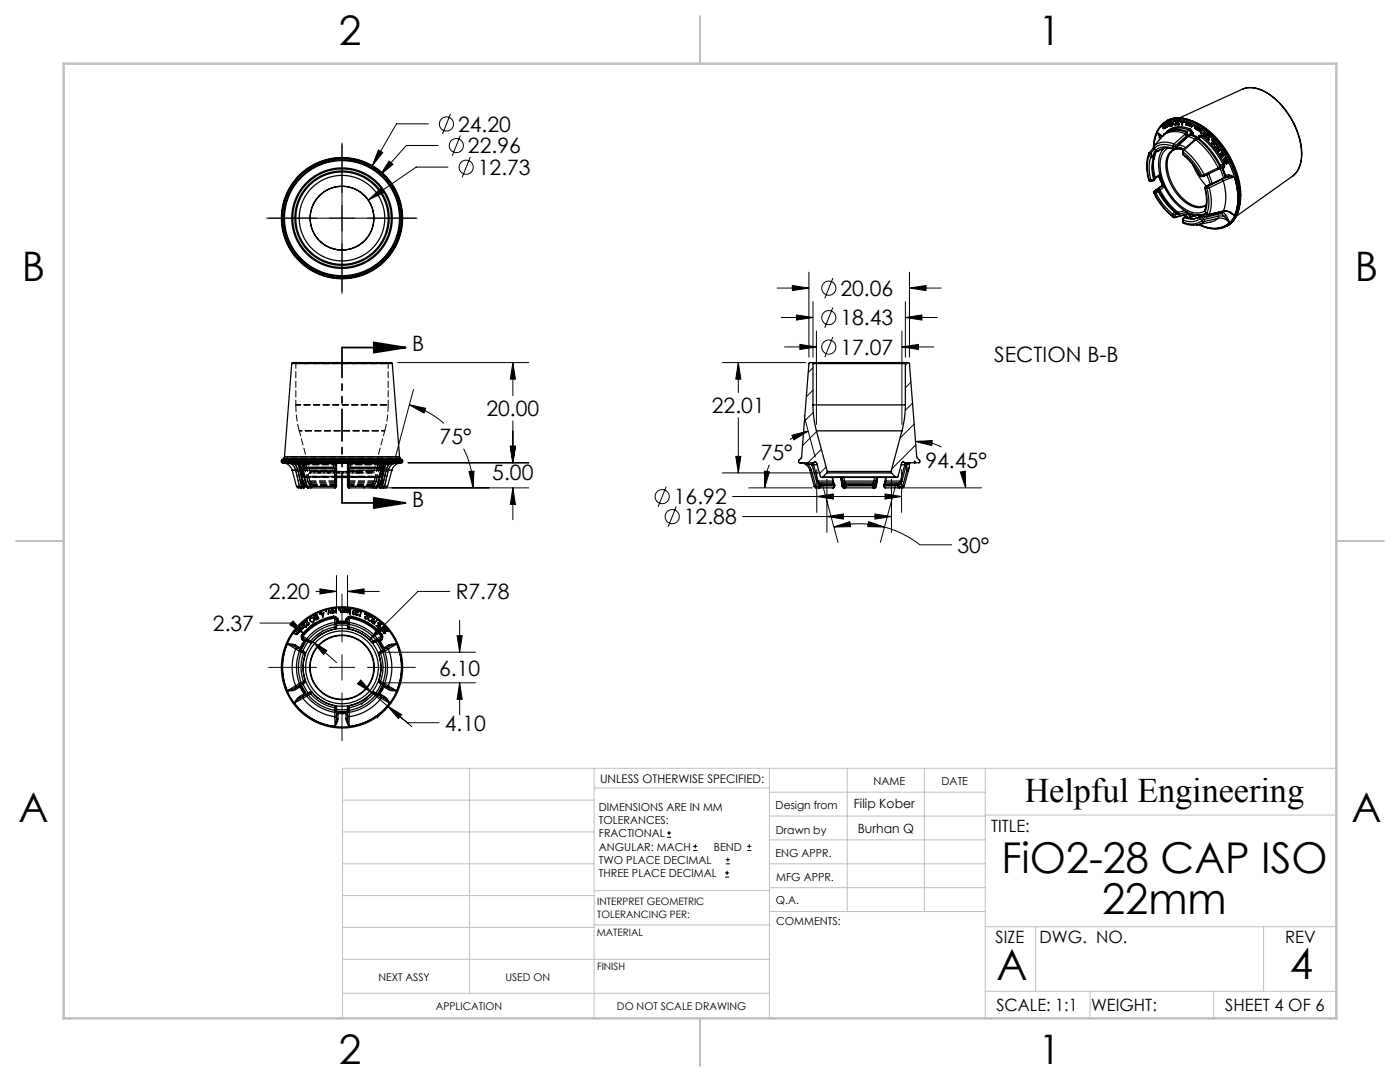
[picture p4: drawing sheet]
<svg xmlns="http://www.w3.org/2000/svg" width="279mm" height="216mm" viewBox="0 0 279 216" stroke-linecap="round" stroke-linejoin="round" font-family="sans-serif">
<defs><g id="words">
<g font-size="8.5">
<text x="199.8" y="174.2">FiO2-28 CAP ISO</text>
<text x="220" y="182.3">22mm</text>
<text x="198.9" y="195.5">A</text>
<text x="257.4" y="195.4">4</text>
</g>
<g font-size="8.1">
<text x="67.6" y="8.9">2</text>
<text x="207.3" y="8.9">1</text>
<text x="4.4" y="56.2">B</text>
<text x="270.4" y="56.2">B</text>
<text x="3.7" y="164.1">A</text>
<text x="269.7" y="164.1">A</text>
<text x="67.6" y="212.4">2</text>
<text x="207.3" y="212.4">1</text>
</g>
<text font-size="6.9" x="204.5" y="160.1">Helpful Engineering</text>
<g font-size="4.2">
<text x="91.4" y="26.3">24.20</text>
<text x="93.4" y="30.6">22.96</text>
<text x="95.4" y="34.9">12.73</text>
<text x="167.7" y="59.1">20.06</text>
<text x="167.7" y="64.9">18.43</text>
<text x="82.2" y="70.1">B</text>
<text x="167.7" y="70.8">17.07</text>
<text x="198.4" y="72.2">SECTION B-B</text>
<text x="97.1" y="83.1">20.00</text>
<text x="142.1" y="82.5">22.01</text>
<text x="87.7" y="88.6">75°</text>
<text x="98.2" y="95.8">5.00</text>
<text x="151.8" y="91.8">75°</text>
<text x="184.7" y="93.3">94.45°</text>
<text x="82.2" y="101.1">B</text>
<text x="134.5" y="100.6">16.92</text>
<text x="136.5" y="104.6">12.88</text>
<text x="191.1" y="110.3">30°</text>
<text x="53.7" y="119.6">2.20</text>
<text x="90.9" y="119.6">R7.78</text>
<text x="42.5" y="125.9">2.37</text>
<text x="87.6" y="134.9">6.10</text>
<text x="88.8" y="145.8">4.10</text>
</g>
<g font-size="3.4">
<text x="197.8" y="166">TITLE:</text>
<text x="198.7" y="188.1">SIZE</text>
<text x="207.5" y="188.1">DWG. NO.</text>
<text x="256.5" y="188.2">REV</text>
<text x="198.8" y="201.7">SCALE: 1:1</text>
<text x="217.7" y="201.8">WEIGHT:</text>
<text x="244.5" y="201.7">SHEET 4 OF 6</text>
</g>
<g font-size="2.5">
<text x="170.4" y="161.3">Filip Kober</text>
<text x="171.2" y="166.3">Burhan Q</text>
</g>
<text font-size="2.4" x="119.8" y="156.2">UNLESS OTHERWISE SPECIFIED:</text>
<g font-size="2.2">
<text x="119.5" y="161.8">DIMENSIONS ARE IN MM</text>
<text x="154.8" y="161.4">Design from</text>
<text x="174.3" y="156.7">NAME</text>
<text x="187.9" y="156.7">DATE</text>
<text x="119.5" y="164.4">TOLERANCES:</text>
<text x="119.5" y="167.1">FRACTIONAL</text>
<text x="154.9" y="166.3">Drawn by</text>
<text x="119.5" y="169.7">ANGULAR: MACH</text>
<text x="119.5" y="172.4">TWO PLACE DECIMAL</text>
<text x="142.5" y="169.7">BEND</text>
<text x="154.8" y="171">ENG APPR.</text>
<text x="119.5" y="175">THREE PLACE DECIMAL</text>
<text x="154.9" y="175.7">MFG APPR.</text>
<text x="154.9" y="180.4">Q.A.</text>
<text x="154.9" y="184.6">COMMENTS:</text>
</g>
<g font-size="2.1">
<text x="75.5" y="195.7">NEXT ASSY</text>
<text x="100.9" y="195.7">USED ON</text>
<text x="86.9" y="201.5">APPLICATION</text>
<text x="123.1" y="201.6">DO NOT SCALE DRAWING</text>
</g>
<g font-size="2">
<text x="119.2" y="180.6">INTERPRET GEOMETRIC</text>
<text x="119.2" y="183.1">TOLERANCING PER:</text>
<text x="119.1" y="186.7">MATERIAL</text>
<text x="119.1" y="193.5">FINISH</text>
</g>
</g></defs>
<g fill="none" stroke="#000" stroke-width=".2">
<path d="M68.3 28.5v30M73.5 39.9l2.4-2.3 .6 .9zM75.5 29.9l.9 .5-2.1 2.7zM77.7 32.1l.7 .7-2.5 2.1zM85.5 24.7h-6.4l-4.8 8.4M87.4 29h-6.3l-5.2 5.9M89.4 33.3h-6.3l-9.6 6.6M89.9 22.7l-1.6 4.1M91.9 27l-1.6 4.1M93.8 31.4l-1.6 4M53.2 43.5h30.1M155.1 57.5h6.3"/>
<path d="M158.1 57l3.3 .5-3.3 .5zM161.4 54.3v17M166.2 55.5l-1.6 4M181.5 54.3v17M181.5 57.5h6.3M181.5 57.5l3.3-.5v1zM79.4 72.4h26.1M82.5 77.7l-4 14.9M102.4 72.4v6.6M102.4 72.4l.5 3.3h-1.1zM144.2 72.4h16.6M147.3 72.4v5.9"/>
<path d="M147.3 72.4l.6 3.3h-1.1zM155.9 63.4h6.4M156.6 69.2h6.3M158.9 62.8l3.4 .6-3.4 .5zM159.6 68.7l3.3 .5-3.3 .5zM162.3 73.4l-1 .9M162.3 77.9l-1.4 1.3M162.3 60.2v11.1M162.9 66.1v18.6M166.2 61.4l-1.6 4M166.2 67.2l-1.6 4.1M180 66.1v18.6"/>
<path d="M180 69.2h6.4M180 69.2l3.3-.5v1zM180.7 60.2v11.1M180.7 63.4h6.3M180.7 63.4l3.3-.6v1.1zM181.2 72.4l-.5 .5M181.8 76.3l-1.1 1.1M73.9 97.4h31.6M81.4 92.4h24.1M81.7 80.8l3.3 .7-.4 .9zM81.7 80.8a17.1 17.1 0 0 1 6.9 3.7M92.5 89.5a17.1 17.1 0 0 1 1.9 7.9"/>
<path d="M93.6 94.1l1-.1-.2 3.4zM101.8 89h1.1l-.5 3.4zM102.4 84v8.4M102.4 97.4v6.3M102.4 97.4l.5 3.3h-1.1zM133 97.1l-1.7 4M144.2 94.4h19.6M146.2 99.1h33.7M146.8 91.1h1.1l-.6 3.3zM147.3 83.4v11M149.4 97.4h12.7M152.5 94l1.1 .1-1 3.3z"/>
<path d="M153.5 92.7a11.7 11.7 0 0 0-.9 4.7M158.1 86.8l3.2-.8-2.9 1.8zM160.5 83l2.2 8.2M161.3 86a11.7 11.7 0 0 0-3.6 1.7M162.3 82.3l-1.8 1.8M163 86.1l-2.8 2.8M163 93.7v8.5M163 99.1l3.3-.5v1zM163.9 89.7l-2.7 2.7M164 96.3l3.2 11.9M164.9 93.2l-1.3 1.3M165 95.6v10.6"/>
<path d="M176.6 98.6l3.3 .5-3.3 .5zM177.9 95.6v10.6M178.9 96.3l-3.2 11.9M179.8 97.4h16.1M179.9 93.7v8.5M182.1 80.4l-1.4 1.5M182.4 84.6l-2.8 2.8M182.7 88.1l3.3-.2v1zM182.7 88.1a9.3 9.3 0 0 1 5.2 1.1M182.8 88.8l-4.8 4.8M191.6 94.2l1-.2 .1 3.4zM192.2 94.3l.4 1.5 .1 1.6"/>
<path d="M63 118h4.2M63.9 117.5l3.3 .5-3.3 .5zM67.2 114.8v7.6M68.3 118.5v9.6M69.4 118h6.3M69.4 114.8v7.6M69.4 118l3.3-.5v1zM89.8 118h-6.4l-9.6 9.7M135 101.1l-1.7 4M148.2 103.1h29.7M165 103.1l3.3-.5v1zM166.4 105.2l3.2-1.1 .2 1z"/>
<path d="M166.4 105.2a19.5 19.5 0 0 1 10.1 0M173.4 104.1l3.1 1.1-3.3-.1zM174.6 102.6l3.3 .5-3.3 .5zM176.5 105.2a19.5 19.5 0 0 1 7.1 3.5h6.3M51.9 124.3h6.3l2.4 2.2M53.6 133.2h9.6M58.5 123.9l2.1 2.6-2.8-1.8zM62.4 128l2.8 1.8-.6 .8zM62.4 128l4.8 4.2M62.7 124.1l-1.2 1.4M64.5 125.6l-1.2 1.5M65.7 133.2h5.1"/>
<path d="M68.3 130.6v5.1M68.3 138.2v9.6M72 135.7l2.2 2.5-2.9-1.7zM73.3 133.2h9.6M73.4 139.2l-1.3 1.4M74.2 138.2l8 6.8M75.7 125l.7 .7-2.6 2zM77 130.1h17.9M77.1 136.2h17.8M91.2 126.8h1l-.5 3.3zM91.7 123.8v6.3M91.7 136.2v6.4"/>
<path d="M91.7 136.2l.5 3.3h-1zM76.5 141.8l-1.2 1.5M77.3 140.9l2.9 1.7-.7 .8zM81.3 144.2h6.3M133.1 167.1h.8M133.1 166.2h.8M133.5 165.8v.8M138.3 169.7h.9M138.3 168.9h.9M138.8 168.5v.8M144.7 175h.8M144.7 174.2h.8"/>
<path d="M144.8 172.4h.9M144.8 171.5h.9M145.1 173.8v.8M145.3 171.1v.8M149.1 169.7h.9M149.1 168.9h.9M149.5 168.5v.8"/>
<circle cx="89.1" cy="24.7" r="1.41"/>
<circle cx="91.1" cy="29.1" r="1.41"/>
<circle cx="93" cy="33.4" r="1.41"/>
<circle cx="165.4" cy="57.5" r="1.41"/>
<circle cx="165.4" cy="63.4" r="1.41"/>
<circle cx="165.4" cy="69.3" r="1.41"/>
<circle cx="132.2" cy="99.1" r="1.41"/>
<circle cx="134.2" cy="103.1" r="1.41"/>
</g>
<path d="M68.3 69.3h12.7M74.6 68.3l6.4 1-6.4 1.1zM74.6 99.3l6.4 1.1-6.4 1zM68.3 100.4h12.7" fill="none" stroke="#000" stroke-width=".35"/>
<path d="M68.3 69.3v31.1" fill="none" stroke="#000" stroke-width=".35" stroke-dasharray="6.3 1.3 1.3 1.3 1.3 1.3" stroke-dashoffset=".4"/>
<g fill="none" stroke="#c0c0c0" stroke-width=".2">
<path d="M68.4 159.7h50.2M93.7 153.3v44.9M118.6 153.3v49.9M118.6 157.2h34.9M153.5 153.3v49.9M153.5 158.1h43.1M169.1 153.3v28.6M184.5 153.3v28.6M196.6 153.3v49.9M266.7 153.3h-198.3v49.9M68.4 178.7h50.2M68.4 172.4h50.2"/>
<path d="M68.4 166h50.2M118.6 177.7h35.1M153.5 167.6h43.1M153.5 162.8h43.1M153.5 172.4h43.1M153.5 177.1h43.1M196.6 162.6h70.1M68.4 198.2h85.1M68.4 185.1h50.2M68.4 191.4h50.2M118.6 191.4h34.9M118.6 184.6h35.1"/>
<path d="M153.7 181.9h42.9M196.6 197.8h70.1M196.6 184.9h70.1M206.7 184.9v12.9M217.5 197.8v5.4M242.2 197.8v5.4M252.2 184.9v12.9"/>
</g>
<path d="M139.7 3.2v9.5M3.2 107.9h9.5M266.7 107.9h9.5M139.7 203.2v9.5" fill="none" stroke="#c0c0c0" stroke-width=".25"/>
<path d="M12.7 12.7h254v190.5h-254z" fill="none" stroke="#c0c0c0" stroke-width=".5"/>
<g fill="#000">
<path d="M74.6 68.3l6.4 1-6.4 1.1zM74.6 99.3l6.4 1.1-6.4 1z"/>
<path d="M101.8 89h1.1l-.5 3.4zM102.4 97.4l.5 3.3h-1.1zM102.4 72.4l.5 3.3h-1.1zM101.8 89h1.1l-.5 3.4zM93.6 94.1l1-.1-.2 3.4zM81.7 80.8l3.3 .7-.4 .9zM75.5 29.9l-1.2 3.2 2.1-2.7zM77.7 32.1l-1.8 2.8 2.5-2.1zM73.5 39.9l3-1.4-.6-.9zM75.7 125l-1.9 2.7 2.6-2zM62.4 128l2.8 1.8-.6 .8zM58.5 123.9l2.1 2.6-2.8-1.8zM91.2 126.8h1l-.5 3.3zM91.7 136.2l.5 3.3h-1zM63.9 117.5l3.3 .5-3.3 .5zM69.4 118l3.3-.5v1zM77.3 140.9l2.9 1.7-.7 .8zM72 135.7l2.2 2.5-2.9-1.7zM158.9 62.8l3.4 .6-3.4 .5zM180.7 63.4l3.3-.6v1.1zM180 69.2l3.3-.5v1zM159.6 68.7l3.3 .5-3.3 .5zM158.1 57l3.3 .5-3.3 .5zM181.5 57.5l3.3-.5v1zM158.1 86.8l3.2-.8-2.9 1.8zM152.5 94l1.1 .1-1 3.3zM191.6 94.2l1-.2 .1 3.4zM182.7 88.1l3.3-.2v1zM173.4 104.1l3.1 1.1-3.3-.1zM166.4 105.2l3.2-1.1 .2 1zM146.8 91.1h1.1l-.6 3.3zM147.3 72.4l.6 3.3h-1.1zM165 103.1l3.3-.5v1zM174.6 102.6l3.3 .5-3.3 .5zM163 99.1l3.3-.5v1zM176.6 98.6l3.3 .5-3.3 .5z"/>
</g>
<g fill="none" stroke="#000" stroke-width=".25">
<path d="M248 17.8a6.5 6.5 0 0 1 6.3 1.8 14.7 14.7 0 0 1 5.4 12.6l-.7 1.9-1 1M229.3 35.9l.3 .2M229.3 35.9l.1 .1M229.3 30.6l.1 .3M229.3 30.6l-.4 1.2-.1 1.1 .1 1.6 .4 1.4M229.3 30.6h.1M229.3 30.5h.1M229.3 30.5l.4 .1M229.3 30.5v.1M229.4 30.9a8.1 8.1 0 0 0 0 5.1M229.4 36l.2 .1M229.4 30.9l.3 .4"/>
<path d="M229.7 30.6v.1M229.7 30.7l-.3 .2M229.7 30.7l.3 .4M229.7 31.3l.5 .2M229.7 31.3a7.6 7.6 0 0 0 0 4.6M229.7 35.9l.2 .2M229.7 35.9l-.3 .1M229.9 36.1h-.3M230 31.1h.1M230 31.1l-.3 .2M230.1 33.2l.3 2.4M230.1 31.1l.1 .4"/>
<path d="M230.2 36h.1M230.2 36l-.3 .1M230.2 31l.1 .4M230.2 31l.2 .2M230.2 31l-.1 .1M230.2 35.8l-.5 .1M230.2 31.5a7.1 7.1 0 0 0 0 4.3M230.2 35.8v.2M230.2 30.7l.2 .2M230.2 30.7v.3M230.2 29.4l-.9 1.1M230.3 31.7a8.8 8.8 0 0 0 .3 3.7"/>
<path d="M230.3 38.5a14.2 14.2 0 0 0 3.9 4.9M230.3 36h-.1M230.3 29.6l.3 .4M230.3 29.1v.5M230.3 29.1v.4M230.3 31.4a7.1 7.1 0 0 0 0 4.3M230.3 35.7h.1M230.3 35.7v.3M230.3 31.4l-.1 .1M230.3 35.7l-.1 .1M230.3 31.4h.1M230.3 38.5a13.8 13.8 0 0 0 3.8 4.7"/>
<path d="M230.3 29.5v.1M230.3 38.5h.1M230.3 29.5l.4 .4M230.4 38.1l-.1 .4M230.4 31.3l-.3 2 .3 2.4M230.4 31.3l-.1 .1M230.4 35.7h-.1M230.4 35.7h.1M230.4 35.8l-.1 .2M230.4 35.7v.1M230.4 31.2v.1M230.4 31.3h.1"/>
<path d="M230.4 30.3l-.2 .4M230.4 30.3l.2 .3M230.4 29.7l-.7 .9M230.4 35.6v.2M230.4 35.6v.1M230.5 38.1h.1M230.4 30.9v.3M230.4 38.1h.1M230.5 38.1l-.2 .4M230.5 30.8l-.1 .1M230.5 35.7h-.1M230.6 35.4l-.2 .2"/>
<path d="M230.6 30.6l-.2 .3M230.6 30.6l-.2 .4M230.6 35.4l-.1 .3M230.6 30l.3 .1h.3M230.7 29.9l.5 .2M230.7 38.5a13 13 0 0 0 3.4 4.3M230.7 29.9l-.1 .1M230.7 38.5h-.4M230.7 30l-.3 .3M230.8 38.1l-.1 .4M230.8 38.1h-.3M230.9 38l-.1 .1"/>
<path d="M230.9 38l.3 .3M230.9 26.4l1.1 .8M230.9 26.4l-.3 1.1-.3 1.7M230.9 26.4l.4 .8 .1 .7M230.9 26.4l.8 1.1M231 30.2l-.4 .4M231 38l.3 .2M231 38l.4 .1M231 38h-.1M231 37.9l.4 .1M231 37.9v.1M231.2 38.3l-.5 .2"/>
<path d="M231.2 38.3l.7 1.2a11.7 11.7 0 0 0 2.5 2.8M231.2 37.7l-.2 .2M231.2 37.7l.3 .2M231.2 35.1l.8 1.8M231.3 35.1l.7 1.8-.1-.2M231.3 30l-.1 .1M231.3 38.2l-.1 .1M231.3 38.2h.1M231.3 38.2l.7 1.3a11.7 11.7 0 0 0 2.6 2.7M231.3 30h.1M231.4 38.1l-.1 .1M231.4 38.1h.1"/>
<path d="M231.4 38.1l.7 1.3a11.8 11.8 0 0 0 2.5 2.8M231.4 38a12.9 12.9 0 0 0 3.5 4.3M231.4 38v.1M231.5 34.8l-.9 .6M231.5 34.9l-1 .8M231.5 29.9l-.3 .2M231.5 37.9l-.1 .1M231.5 37.9l1.6 2.5 2 2M231.5 29.9h.1M231.6 29.8l-.3 .2M232 27.2h.1M232 27.2l-1.7 1.9"/>
<path d="M232 29.6l-.1 .4M232 25.5l.2 .2 .1-.2M232 36.5l-.1 .2M232.1 36.6l-.2 .1M232.1 25.4l-.1 .1M232.1 25.4l.2 .2M232.1 25.4l-.3-.3 .2 .4M232.1 27.1h.1M232.1 27.1l-.1 .1M232.1 36.9h.1M232.2 36.8l-1.8 1.3M232.2 29.7v-.1a6.2 6.2 0 0 0-.5 6.1 11.1 11.1 0 0 0 6.3 7.1l.9 .1 .9-.1"/>
<path d="M232.2 25.3l-.1-.3 .4 .5M232.2 25.3l.1 .3M232.2 37l-1 .7M232.3 25.2l-.1 .1M232.3 26.8l-.1 .2M232.3 26.8l-.2 .3M232.3 26.8h.1M232.3 25.5v.1M232.4 37.3l-.9 .6M232.4 25.5h-.1M232.5 25.2v.3M232.5 25.2l-.1-.3 .3 .6-.1-.1"/>
<path d="M232.5 25.1v.1M232.6 25.4l-.1 .2-.2-.1M232.6 25.4l-.1 .1M232.6 25.4h.1M232.7 24.7l.1 .2M232.7 25.1l.2 .2M232.7 25.1l-.2-.3 .1 .4M232.7 25.1l-.1 .1M232.7 24.7l.4 .4M232.7 24.7h.1M232.7 24.2a5 5 0 0 0-2.1 2.9l-.4 2.5M232.7 24.2a6.2 6.2 0 0 1 6.5 .8 18.7 18.7 0 0 1 8.1 15.5 5.6 5.6 0 0 1-2.5 4.6"/>
<path d="M232.8 24.9l.1 .4M232.9 24.9h-.1M232.9 24.1a6 6 0 0 1 6.2 .6 18.4 18.4 0 0 1 8.4 15.8l-.3 1.5a5.1 5.1 0 0 1-2.1 3M232.9 24.1a6.2 6.2 0 0 1 6.4 .8 18.7 18.7 0 0 1 8.1 15.6 5.6 5.6 0 0 1-2.3 4.5M232.9 24.1l-.2 .1M233 25.2l-.1 .2-.3-.2M233 25.2l-.1 .1M233 26.3h.1M233 26.3l-.7 .5M233 26.1l-.1 .2M233 26.1v.2M233 25.1v.1"/>
<path d="M233 24.8l.1 .3M233 24.8l-.1-.3 .4 .6-.1-.1M233.1 24.6l.2-.2 .1 .7M233.1 26.3h-.1M233.1 24.8h-.1M233.1 29.5a4 4 0 0 0-1.5 4.4 10.8 10.8 0 0 0 6.3 8.4 2.94 2.94 0 0 0 2.5-.2M233.2 25l-.1 .2h-.1M233.2 25.1h-.1M233.2 25h.1M233.2 24.4l.1 .1M233.3 24.5h.1M233.3 24.5l-.2 .1"/>
<path d="M233.3 24.8v.3M233.3 24.5v.3M233.3 24.7v.1M233.4 25.1h-.1M233.4 25.1l.2 .1v-.3l.1 .3-.4-.1M233.6 24.3h.1M233.6 24.6l.1 .3M233.6 24.3l-.2 .1M233.7 24.3l-.3 .1M233.7 24.3l-.1 .3M233.7 25.1l-.1 .1M233.7 24.6h-.1"/>
<path d="M233.7 24.9h.1M233.7 24.3h.1M233.7 24.9l.2 .1 .1-.2v.3l-.3-.2M233.7 24.3h-.1M233.7 24.2v.7M233.7 24.2l-.3 .2M234 25h-.1M234.1 29.2h.4M234.1 29.2a3.6 3.6 0 0 0-3.8 .3M234.1 29.6h.4M234.1 29.6a3.4 3.4 0 0 0-3.4 .3M234.1 29.6l.2 .2"/>
<path d="M234.1 29.2v.4M234.1 24.6v-.4a.46 .46 0 0 1 .6 .2 .46 .46 0 0 1-.1 .6M234.1 24.6l.5 .4M234.2 24.5l-.1 .1M234.3 29.8h-.1a3.2 3.2 0 0 0-2.7 .1M234.3 24.2l-.1 .4M234.3 24.2l.4 .3M234.3 29.8a3.6 3.6 0 0 0-1.5 4.2 9.5 9.5 0 0 0 5.6 7.3 2.53 2.53 0 0 0 2.3-.3M234.3 28.7l.3 .4M234.3 28.7a3.8 3.8 0 0 0-4 .4M234.3 28.7l-.2 .5M234.3 24.2h-.1"/>
<path d="M234.4 24.1l-.1 .1M234.5 29.6l.1 .1M234.5 29.2v.4M234.6 29.8h-.3M234.6 29.8l.8-.1 .8 .1a2.37 2.37 0 0 0-3.2 2.4 9.4 9.4 0 0 0 5.6 8.9l1.1 .1 1-.3M234.6 29.1l-.1 .1M234.6 29.7v.1M234.7 24.5l-.1 .4-.4-.3M234.7 24.8h.1M234.7 24.9l-.1 .1M234.7 24.5h.1M234.7 29.6v.1"/>
<path d="M234.7 29.6l-.1 .1M234.7 24.3l.2 .2M234.8 24.8l-.2 .1M234.8 24.2l-.1 .1M234.8 24.3v-.2l.2 .1-.2-.2-.1 .3M234.8 24.3l.3 .3M234.9 29.3h.1M234.9 29.3l-.2 .3M234.9 24.1h-.1M234.9 24.5l.1 .1M234.9 29.3l-.2 .4M234.9 29.3l1.4 .5"/>
<path d="M235 24.5h-.1M235 24.6l.1 .1M235 24.1l.4 .8zM235.1 24.6h-.1M235.1 24.6l.1 .1M235.1 24.7l-.2 .1 .2 .1M235.2 24.7h-.1M235.2 24.9h-.1M235.2 24.7l-.1 .2M235.2 24.8h-.1M235.2 29l-.3 .3M235.2 28.9l-.3 .4"/>
<path d="M235.2 28.9v.1M235.3 28.9l1.3 .5M235.4 24.9h-.1M235.4 23.5l12.5-5.7a5.5 5.5 0 0 1 5.5 1.1 15.5 15.5 0 0 1 6.3 12.7 4.8 4.8 0 0 1-1.7 3.5M235.5 24v.2zM235.5 24.2h.1M235.7 24.4h.1M235.8 24.3l-.1-.2 .1 .2 .3 .1-.2 .6M235.8 24.3l-.1 .1M235.8 24.4l.1 .6M235.9 25h.1M235.9 24.3l-.1 .1"/>
<path d="M236 24.4h-.2l.1 .3M236 24.4l-.1 .3M236 24.7h-.1M236 30.6l.1 .3M236 30.2l.1 .1M236 30.6l.1 .2M236 30.2v.4M236.1 24.4h-.1M236.1 30.3a13.8 13.8 0 0 1 3.8 4.7M236.1 30.8l1.9 1.9 1.6 2.4M236.1 30.8v.1M236.1 30.3v.5"/>
<path d="M236.1 30.9l1.9 1.8 1.5 2.4M236.2 29.9l-.2 .3M236.2 29.9h.1M236.3 29.9a14.4 14.4 0 0 1 4 4.9M236.3 29.9l-.2 .4M236.4 24.3h.1M236.4 24.3v.1M236.5 24.4h-.1M236.5 24.3l-.1 .1M236.5 26.8l.3 .3M236.5 26.8l-2.2 1.9M236.6 26.7a4.2 4.2 0 0 0-4.5 .4"/>
<path d="M236.6 26.7l.3 .3M236.6 26.7l-.1 .1M236.7 24.9h.1M236.8 26.4l-.2 .3M236.8 26.4a4.3 4.3 0 0 0-4.5 .4M236.8 27.1l-2.2 2M236.8 24.4h.1M236.8 24.4l-.1 .5M236.8 24.4l.3 .6-.3-.5M236.8 24.5l-.1 .4M236.8 26.2l.1 .2M236.8 26.2v.2"/>
<path d="M236.8 26.2a4.4 4.4 0 0 0-3.8 .1M236.8 24.5h.1M236.9 27l-.1 .1M236.9 26.4v.6M236.9 26.4h-.1M237.1 27.2l1.4 .6M237.2 24.8l.2 .3 .1-.1M237.2 24.8l.3 .2M237.2 25l.2 .1M237.2 24.9v.1M237.2 24.8h.1M237.2 26l.3 .3 .2 .3"/>
<path d="M237.2 26l-.4 .2M237.3 24.5l-.2 .1M237.3 24.5l.3 .4M237.3 24.6h-.2M237.3 24.6l.2 .3M237.3 24.5l-.1 .1M237.3 26l.8 .6M237.3 26a4.4 4.4 0 0 0-4.3 .3M237.3 26h-.1M237.4 24.6h-.1M237.4 25.7a4.3 4.3 0 0 0-4.4 .4M237.4 25.7l.4 .3 .3 .6"/>
<path d="M237.4 25.7l-.1 .3M237.5 24.9l-.4-.2 .1 .3M237.5 26.9l1.4 .7M237.5 26.9l-2.3 2.1M237.5 26.8v.1M237.5 26.8l-2.3 2.1M237.6 24.9h-.1M237.6 26.9l1.3 .6M237.6 25l-.2 .1M237.6 25l-.1 .1M237.6 24.9l-.2 .2M237.6 24.9l-.1 .1"/>
<path d="M237.6 26.8l.5 .2M237.6 26.8l-.1 .1M237.6 25.2l.1 .1M237.7 26.7l.4 .2M237.7 26.7l-.1 .2M237.7 26.6v.1M237.7 26.7l-.2 .1M237.7 26.6l-.9 .5M237.7 25.2h-.1M237.7 25.2l.1-.1-.1 .2M237.8 24.9v.2M237.8 24.9l-.1-.2 .1 .6"/>
<path d="M237.8 25.1l-.2 .1M237.8 25.2l-.1 .1M237.8 25.2v.1M237.8 24.9h.1M237.8 25.1h.1M237.8 25.2h.1M237.8 25.3h.1M237.9 24.1a16.5 16.5 0 0 1 8.9 10.2l.2 .6a12.3 12.3 0 0 1 .5 5.8M238 32.8l1.3 2.5 1.4 1.8M238.1 26.9v.1M238.1 26.6h-.4M238.1 26.9l1 .5"/>
<path d="M238.1 26.6v.3M238.1 27l.9 .5M238.2 24.9v.2zM238.3 25h-.1M238.3 27.9l.2 .1M238.3 27.9l-2.1 2M238.4 25.3v-.2l.1 .5h.2v-.1M238.4 25.3l.1 .4M238.5 25.3h-.1M238.5 27.8l.1 .1M238.5 27.8l-.2 .1M238.5 28l-2.2 1.9"/>
<path d="M238.6 27.9l1.1 .9 1.4 1.5 1 1.3 1 1.9M238.6 27.9l-.1 .1M238.7 25.5v-.3l.2 .6 .1-.1M238.7 25.7h-.2M238.7 25.7l.2 .2M238.8 27.6l-.3 .2M238.8 25.6l-.3 .1M238.8 25.4l-.1 .1M238.8 25.6l-.1 .1M238.9 25.9h.1M238.9 25.8v.1M239 27.7l-.4 .2"/>
<path d="M239 27.7a15.9 15.9 0 0 1 4.4 5.5M239 27.6h.2M239 27.6v.1M239 25.9h.1M239 25.9v.1M239 25.7v-.3v.6M239.1 25.9l-.1 .1M239.1 25.8h-.1M239.1 25.6l-.1 .1M239.2 25.8l.2-.1 .2 .2M239.2 25.8l.2 .4M239.2 27.2l.5 .1"/>
<path d="M239.2 27.2l.1 .1M239.2 27.2v.2M239.2 27.6l-.2 .1M239.2 27.6l1.2 1 1.4 1.6 1.8 2.8M239.3 25.7h.1l-.2 .1M239.4 26.2l.2 .1M239.4 25.8l.2 .3M239.4 25.8v-.1a.22 .22 0 0 0-.1 .3 .22 .22 0 0 0 .3 .1M239.5 26.2h-.1M239.5 35.1l.3 .1M239.5 25.7l-.1 .1M239.6 35.1h-.1"/>
<path d="M239.6 35.1l.2 .1M239.6 26.3h.1M239.6 27.4l-.3-.1-.5 .3h.2M239.6 27.4l-.4 .2M239.6 25.7a6.8 6.8 0 0 0-6.5-1.5 5.5 5.5 0 0 0-2.8 5M239.6 25.7v.2M239.6 25.6l.1 .1M239.6 25.6v.1M239.7 26.3h-.1M239.7 26.2l-.1 .1M239.7 26.1l-.1 .1M239.7 26.1h-.1"/>
<path d="M239.7 25.9h-.1M239.7 27.3l2.2 2.2 1.3 1.8 .8 1.4M239.7 27.3l-.1 .1M239.7 25.7a18.5 18.5 0 0 1 7.3 14.6 5.1 5.1 0 0 1-3.7 5.2l-1 .1-1.2-.2-1.8-.6M239.7 25.7l-.1 .6M239.7 25.7h.1M239.8 26.6l-.1 .1M239.8 26v.7zM239.9 27.1a16.4 16.4 0 0 1 4.4 5.5M239.9 27.1l-.4-.1-.3 .2M239.9 27.1l-.2 .2M239.9 35l.2 .2"/>
<path d="M239.9 35l-.3 .1M240.1 35.2h-.3M240.1 26.6l.2 .5M240.2 26.5l-.1 .1M240.3 34.8l-.4 .2M240.3 34.8v.3M240.3 35.1l-.2 .1M240.3 27.1h.1M240.3 25.6a18.6 18.6 0 0 1 7.2 12.7M240.4 26.4h.1M240.4 26.4l-.1 .1M240.4 26.5h-.2v.4l.2 .2 .1-.2"/>
<path d="M240.4 26.5l.1 .4M240.4 26.4a.35 .35 0 0 1 .2 .4 .35 .35 0 0 1-.3 .3M240.4 26.4h-.2l-.1 .2M240.4 37.6l.4 2.4-.3 1.9M240.4 37.6h.1M240.5 26.5h-.1M240.5 37.6a7.6 7.6 0 0 1 0 4.6M240.5 27l-.1 .1M240.6 26.8l-.1 .1M240.6 27.1l.1 .4M240.6 37.2l-.1 .4M240.7 37.2l-.3 .4"/>
<path d="M240.7 37.2h-.1M240.7 26.7l.3 .3-.4 .1M240.7 26.7l.4 .3-.3 .1M240.7 26.7h.1M240.7 37.1h.1M240.7 37.1l-.1 .1M240.8 27.4l-.1 .1M240.8 27.1h-.2M240.8 27.1a.17 .17 0 0 0-.2 .2 .17 .17 0 0 0 .3 .1M240.8 34.9l.7 1.9M240.9 37.6a8.1 8.1 0 0 1 0 5M240.9 37.6h-.4"/>
<path d="M240.9 27l-.2 .1M240.9 27.4v.1h-.2M240.9 27.4v.1M241 37.2l-.1 .4M241 37.2h-.4M241 27h.1M241 27l-.2 .1M241.1 37.1l-.1 .1M241.1 37.1l.2 .4M241.1 37l-.4 .1M241.1 37h.1M241.2 34.7l.7 1.9"/>
<path d="M241.2 27.8h-.1M241.3 27.2l-.1 .7-.1-.1zM241.3 37.5a8.4 8.4 0 0 1 0 5.3M241.3 37.5l-.4 .1M241.6 36.8l-.5 .2M241.6 36.8h.1M241.8 27.9h.2zM241.9 28.4l.1 .3M242 28.3l-.1 .1M242 28.7h.1M242.1 28.3l-.2 .1M242.1 28.3l.2 .1"/>
<path d="M242.1 28.3l-.1 .1M242.1 28.4l-.2 .2 .3 .1M242.2 28.7v.1l-.2-.1M242.2 28.7v.1M242.2 28.4h-.1M242.3 28.4l-.2-.4 .4 .5-.4-.1M242.4 28.3l-.1 .1M242.4 28.8a.47 .47 0 0 1 .5 .2 .47 .47 0 0 1-.1 .6l-.3-.2M242.4 28.8l.1 .6M242.5 28.7l-.1 .1M242.5 29.3l.4 .1M242.5 29.3v.1"/>
<path d="M242.5 28.7v.1M242.6 28.7l-.1 .1M242.8 28.9l-.2-.1a.28 .28 0 0 0-.2 .2 .28 .28 0 0 0 .1 .3M242.8 28.9l.1 .5M242.8 28.9h.1M242.8 29.8l.1 .1M242.9 29.8h-.1M242.9 29.4h.1M242.9 29.8v.1M242.9 29.9l.3 .3M243 29.4l-.2 .1M243 29.4h-.1"/>
<path d="M243 33.5v.3M243 33.5l-2.7 1.3M243 29.9h-.1M243 33.8l-2.7 1.3M243.1 33.5l.1 .3M243.1 33.5h-.1M243.1 29.6l-.2 .1M243.2 33.8h-.1M243.2 33.8h-.2M243.2 29.4l-.2 .4zM243.3 30.1l-.1 .1M243.3 30l-.2-.3 .2 .4"/>
<path d="M243.4 30.1h.1M243.4 30.1l-.2 .1M243.4 33.2l-.3 .3M243.4 33.2l.2 .1M243.5 33.6l.7 1.9M243.5 30.8l.2 .2M243.5 30.8l.8 .2-.7-.2M243.5 29.9v.1M243.5 30l-.1 .1M243.5 30l-.2 .1M243.6 29.9l-.3 .1M243.6 30.7l-.1 .1"/>
<path d="M243.6 33l-.2 .2M243.6 33v.3M243.6 29.9h.1M243.6 33.3l-.4 .5M243.6 29.9l-.4 .4-.3-.4M243.6 30.8l.1 .2M243.6 30.8h.1M243.7 31l.1 .2M243.7 31h.1M243.7 31l.3 .1M243.8 31.2h.1M243.8 31.1v.1"/>
<path d="M243.8 30.4l.1 .3M243.8 30.4l.1 .1M243.8 30.6h.1M243.8 31v.2M243.8 31l.1 .1M243.8 31h-.1M243.8 31.2l.2 .1M243.9 33.4v.1M243.9 30.4h-.1M243.9 35.8l.2 .3M243.9 35.8l-2.8 1.3M243.9 33.5l.6 1.4"/>
<path d="M243.9 33.3l.1 .2M243.9 30.5v.2M243.9 33.3l.4 .2M243.9 33.3l-.7 .4M243.9 31.1l.1 .2M244 33.3h.1M244 32.8l-.1 .5M244 32.8l-.4 .2M244 30.5v.2l-.2-.1M244 30.5l-.2-.1v.2M244 30.5h-.1M244 31.1v.2l-.2-.1"/>
<path d="M244 31.1h-.1M244 33.5l.6 1.5M244 33.5h-.1M244 30.6l-.1 .1M244 31.2v.1M244 32.7l.3 .8M244 32.7v.1M244.1 36.1a9.2 9.2 0 0 1 0 6M244.1 36.1l-2.8 1.4M244.2 32l.2 .1 .1-.1M244.3 31.7v.2M244.3 31.7l.1 .2"/>
<path d="M244.3 33.5h-.3M244.3 31.9l-.1 .1M244.3 31.9l.1 .1M244.3 32.6l.1 .5-.1 .4M244.3 32.6l-.3 .1M244.3 31.7h.1M244.4 31.7h-.2v.3M244.4 31.9v.1M244.4 31.7h.1M244.4 35.4l-2.8 1.4M244.5 31.6v.2M244.5 31.6l.2 .1"/>
<path d="M244.5 31.8l-.1 .1M244.5 31.8l.2 .2M244.5 35.4h-.1M244.5 35.4l-2.9 1.4M244.5 34.9l.1 .1M244.5 34.9v.2M244.5 32h-.1M244.5 31.5l.3 .4-.1 .2-.2-.1M244.5 31.5l-.1 .1v.1M244.5 31.9v.1M244.5 35.2v.2M244.5 32.5h.1"/>
<path d="M244.5 31.5v.1M244.6 35v.3M244.6 35.3l-.8-1.9 .7 2M244.6 35.3l-.1 .1M244.7 31.7v.3M244.7 32.2l-.2 .1M244.7 31.7h.1M244.8 31.9l-.1 .1M244.8 32.4h-.3l.3 .3-.3-.2M244.8 32.4l.3 .2-.2-.5 .1 .3M244.9 32.3l-.1 .1M245 32.4l-.5-.2v.3"/>
<path d="M245.1 32.4h-.1M245.1 35.3l-1.2 .5M245.1 35.3l1.3 .1M245.1 35.3h-.5M245.2 34.9l1.2 .5M245.2 34.9l-.1 .4M245.2 34.9l-.6 .1M246.4 35.4a11 11 0 0 1 0 7.6M246.4 35.4l-2.3 .7M258 35.1l-11.3 8M234.1 42.8h.4M234.1 43.2h.4"/>
<path d="M234.1 43.2l.1 .2M234.1 42.8v.4M234.2 43.4h.3M234.4 42.3l-.3 .5M234.4 42.3l.2 .4M234.5 43.2l.1 .1M234.5 42.8v.4M234.6 42.2h.1M234.6 42.2l.1 .4M234.6 42.2l-.2 .1M234.6 43.3l-.1 .1M234.6 42.7l-.1 .1"/>
<path d="M234.6 42.2l.3 .1M234.7 42.2h-.1M234.7 42.2v.4M234.7 42.6l-.1 .1M234.7 42.6l.2 .1M234.9 42.3l.2 .1M234.9 42.3v.4M234.9 42.7h.3M235.1 42.4l.1 .3M236 44.2l.2 .4M236 43.8l.1 .1M236 44.2l.1 .2"/>
<path d="M236 43.8v.4M236.1 44.4l.1 .2M236.1 43.9v.5M236.2 44.6h.2a4.6 4.6 0 0 0 2.5 .3M236.2 43.4l-.2 .4M236.3 43.4l-.2 .5M236.3 43.4h-.1M236.4 43.3l-.2 .1M236.4 42l-1.3 .4M236.5 42.9l.6 .5M236.5 43.3l-.2 .1M236.5 43.3h.1"/>
<path d="M236.5 42.9l.6 .5-.6-.5M236.6 43.3h-.1M236.6 43.3a3.3 3.3 0 0 0 2.8 0 3.4 3.4 0 0 1-2.9 0M236.7 42.8l.6 .1 .3 .4M236.7 42.8l-2.2 .6M236.9 42.7l.8 .1M236.9 42.7l-.2 .1M236.9 42.7l-2.3 .6M236.9 42.3l-1.7 .4M237.7 42.8v.5M237.7 42.6v.2M237.9 42.7l-.2 .1"/>
<path d="M238.1 42.8l-.1 .4M239.1 42.9l-2.1 .6M239.2 42.9l-2.2 .6M239.2 44.8a5.9 5.9 0 0 0 5.6 .3M239.4 42.9l.4 .1M239.6 43.6a3.4 3.4 0 0 1-3.5 .3M239.6 43.6l.3 .4M239.6 44.7v.2M239.7 43l.3 .2M239.7 43a3.2 3.2 0 0 1-3.4 .4M239.8 42.9h.1M239.9 43.3l-.3 .3"/>
<path d="M239.9 43.3l.3 .4M239.9 44l.4 .2M239.9 44a3.6 3.6 0 0 1-3.8 .4M239.9 43.2v.1M239.9 43.2l-.2-.1-.2 .1 .1 .4M239.9 43h-.2M240 43.2h-.1M240 43.2l.3 .1M240.2 43.7l.1 .1M240.2 43.7l-.3 .3M240.3 43.1l-.4-.1 .1 .2M240.3 43.1h.4"/>
<path d="M240.3 43.1v.2M240.3 44.2l-1.4 .7M240.3 43.8v.4M240.3 43.3h.5M240.5 41.9v.4M240.5 41.9v.3M240.5 42.7l.5 .1M240.5 42.3l.3 .4M240.5 42.2v.1M240.5 42.2l.4 .4M240.7 43.1l.1 .2M240.7 42.5l-.9 .4"/>
<path d="M240.8 42.7h.1M240.8 42.6l-1 .3M240.8 42.7l.5 .1M240.9 42.6l.4 .2M240.9 42.6l-.1 .1M241.3 42.8h.1M242.9 42.4l-1.3 .3M243.1 43.1l1.2 .1M243.1 43.1v.5M243.1 43.6l1.2 .1 1.1 .7M243.1 43.6l-1.3 .7-2.9 .6M243.1 43.1l-2.8 .7"/>
<path d="M243.1 43.6l-2.8 .6M243.3 42.4a3.3 3.3 0 0 1-2 .4M243.5 42.5l.2 .1M243.5 42.5l-2.8 .6M243.5 42.5l.3 .1M243.6 42.5h-.1M243.6 42.4h.1M243.6 42.4v.1M243.7 42.6l-2.9 .7M243.7 42.2l-.1 .2M243.8 42.6h-.1M243.8 42.6l.5 .6"/>
<path d="M244 42.2l-.2 .4M244 42.2l.6 .7M244.1 42.2a2.24 2.24 0 0 1 1.7 .4M244.1 42.2l-2.8 .6M244.1 42.1l1.2 .1 1.1 .8M244.1 42.1v.1M244.1 42.1l-2.8 .7M244.3 43.2l1.1 1.2M244.6 42.9l.8 1.5M244.6 42.9l-.3 .3M245.1 45l-.3 .1M245.4 44.4a5 5 0 0 1-5.8 .5"/>
<path d="M245.4 42.4l1 .6M245.7 42.5l.1 .1M245.8 42.6l.6 .4M58.2 72.5l.2-.1h19.7l.2 .1M58.2 72.5h20.1M58.2 72.5l-1.4 18.6M78.3 72.5l1.4 18.6M162.1 72.4h-.5l-.2 .1-1.4 18.6-.6 .8v.3l.2 .2h2.7M162.1 72.4l.2 .2M162.1 72.4h18.8M162.3 72.6h18.4M162.3 72.6v8.2"/>
<path d="M180.7 72.6v8.2M180.9 72.4l-.2 .2M180.9 72.4h.5l.1 .1 1.4 18.6 .7 .8-.2 .4-.8 .1M56.2 92.2l.2 .2M56.2 92.2h24.2M56.2 92h24.2M56.2 92v.2M56.3 91.8l-.1 .2M56.3 91.8h24M56.4 92.4h13.3M56.4 91.7l-.1 .1M56.4 91.7h23.7"/>
<path d="M56.4 92.4a2 2 0 0 1 1.9 1.4M56.6 91.4h23.3M56.6 91.4l-.2 .3M56.8 91.1l-.2 .3M56.8 91.1h22.9M57.4 92.4h.1M57.4 92.4l1.4 .3M57.5 92.4l.6 .2a1.9 1.9 0 0 1 .9 1.2M58.3 93.8h.7M58.3 93.8l.9 3.3M58.8 92.7l.6 1.1M58.8 92.7h.7"/>
<path d="M59 92.4l-.2 .3M59 93.8l.8 3.3M59.2 97.1l.2 .2 .7 .1M59.2 97.1h.6M59.4 93.8h-.4M59.4 93.8l.8 3.2M59.5 92.7l.1 .1M59.6 92.8l.7 3.3M59.7 92.6v.1M59.7 92.6l-.2 .1M59.7 92.7l.2 .2M59.7 92.6h.1"/>
<path d="M59.7 92.7l.8 3.3M59.7 92.7l-.1 .1M59.8 97.1l.3 .3M59.9 92.4l-.4 .3M59.9 92.4l-.2 .2M60.1 92.4l.2 .1M60.1 97.4h.5M60.2 97l.1 .1M60.2 97l-.4 .1M60.3 92.4h-.5l.7 2.6M60.3 97.1l-.2 .3M60.3 97.1h.4"/>
<path d="M60.3 92.4l.1 .2M60.3 92.5v.2M60.3 92.5h.1M60.3 92.5l.1 .1M60.3 92.7h.1M60.3 92.7v.7M60.3 93.4l.1 .4M60.3 93.3l.1 .1M60.3 93.3v.1M60.3 96.1l.3 .5M60.4 93.8h.1M60.4 93.8v.2"/>
<path d="M60.4 93.4h6.3M60.4 93.4l.1 .4M60.4 94h.1M60.4 94l.7 3M60.4 92.6h6.2M60.4 92.6v.1M60.4 93.2v.2M60.4 93.2h6.2M60.4 93.2l-.1 .1M60.4 92.7v.5M60.5 93.8h6.3M60.5 93.8v.2"/>
<path d="M60.5 96l.4 .7M60.5 96l-.2 .1M60.5 94l.7 3.1M60.5 95l.2 .3M60.5 95h.2M60.6 96.6l.2 .2M60.6 97.3v.1M60.7 96.4l-.1 .2M60.7 97.3l-.1 .1M60.7 97.1l-.1 .2M60.8 97l-.1 .1M60.8 97h.2"/>
<path d="M60.8 96.8v.2M60.9 96.7l-.1 .1M60.9 96.7l.1 .1M61 97l-.1 .2-.3 .1M61 96.8h-.2M61 96.8v.2M61.1 97l.4 .3M61.1 97l.1 .1M61.2 97.1h5.6M61.2 97.1l.3 .2M61.5 97.3l5.4 .1M61.5 97.3h.1"/>
<path d="M66.5 92.4l.1 .2M66.6 92.7h.6M66.6 93.2l.1 .2M66.6 93.2l.2 .1M66.6 92.7v.5M66.6 92.6l.9-.2-.3 .3M66.6 92.6v.1M66.7 93.4l.1 .4M66.8 93.3l-.1 .1M66.8 93.3l.3 .5M66.8 93.8v.2M66.8 97.1l.1 .3"/>
<path d="M66.8 94v3.1M67.1 93.8h-.3M67.1 93.8v.1l-.3 .1M67.2 95.3h2.2M67.2 97l-.4 .1M67.2 97l-.1 .2-.2 .2M67.2 95h2.2M67.2 92.7v4.3M67.2 92.4h2.1M69.4 92.7h.5M69.4 97l.3 .1M69.4 97v.2l.3 .2"/>
<path d="M69.4 92.7v4.3M69.4 93.8h.3M69.4 93.8v.1l.3 .1M69.7 92.4h.1M69.7 94v3.1M69.7 97.1h5.6M69.7 97.1v.3M69.7 93.8h6.4M69.7 93.8v.2M69.7 93.3l.1 .1M69.7 93.3l-.3 .5M69.8 92.4h-.1"/>
<path d="M69.8 93.4h6.3M69.8 93.4l-.1 .4M69.9 92.6l-.8-.2 .3 .3M69.9 92.6h6.2M69.9 92.6v.1M69.9 93.2l-.1 .2M69.9 93.2h6.2M69.9 93.2l-.2 .1M69.9 92.7v.5M70 92.4l-.1 .2M75 97.3h.1M75 97.3l-5.3 .1"/>
<path d="M75.3 97.1l-.3 .2M75.4 97l-.4 .3M75.4 97l-.1 .1M75.5 97l.1 .2 .3 .1M75.5 97h.2M75.5 96.8v.2M75.5 96.8h.2M75.6 96.7l-.1 .1M75.6 96.7l.1 .1M75.7 97l.1 .1M75.7 96.8v.2M75.8 97.1l.1 .2"/>
<path d="M75.8 97.1h.4M75.8 97.3l.1 .1M75.8 96.4l.1 .2M75.9 95h.1M75.9 97.3v.1M75.9 96.6l-.2 .2M75.9 97.4h.5M76 95l-.2 .3M76 94l-.7 3.1M76 96l-.4 .7M76 96l.2 .1M76.1 93.8l-.1 .2"/>
<path d="M76.1 93.2v.2M76.1 93.2l.1 .1M76.1 92.7h.1M76.1 92.7v.5M76.1 92.6v.1M76.1 94h-.1M76.1 94l-.7 3M76.1 93.4v.4M76.1 93.8v.2M76.1 93.8h.1M76.2 96.1l-.3 .5M76.2 93.3l-.1 .1"/>
<path d="M76.2 93.3v.1M76.2 93.4l-.1 .4M76.2 92.7v.7M76.2 92.5l-.1 .1M76.2 92.5h.1M76.2 92.5v.2M76.2 92.4l-.1 .2M76.2 97.1l.2 .3M76.3 92.4h.4l-.7 2.6M76.3 97l-.1 .1M76.3 97l.4 .1M76.4 92.4l-.2 .1"/>
<path d="M76.6 92.4l.2 .2M76.6 92.4l.4 .3M76.7 97.1l-.3 .3M76.7 97.1h.6M76.8 92.7l-.8 3.3M76.8 92.7l.1 .1M76.8 92.6h-.1M76.8 92.7l-.2 .2M76.8 92.6v.1M76.8 92.6l.2 .1M76.9 92.8l-.7 3.3M77 92.7h.7"/>
<path d="M77 92.7l-.1 .1M77.1 93.8h.4M77.1 93.8l-.8 3.2M77.3 97.1l-.2 .2-.7 .1M77.5 93.8h.7M77.5 93.8l-.8 3.3M77.5 92.4l.2 .3M77.7 92.7l-.6 1.1M78.2 93.8l-.9 3.3M79 92.4l-1 .4-.5 1M79.1 92.4h-.1M79.1 92.4l-1.4 .3"/>
<path d="M79.7 91.1l.2 .3M79.9 91.4l.2 .3M80.1 92.4a2 2 0 0 0-1.9 1.4M80.1 91.7l.2 .1M80.3 91.8l.1 .2M80.4 92.2l-.2 .2h-10.5M80.4 92v.2M161.2 92.7l-1.5-.3a2.01 2.01 0 0 1 1.9 1.4M161.2 92.4v.3M161.2 92.7l.7 1.1M161.2 92.7h.9M161.6 93.8l.9 3.3"/>
<path d="M161.6 93.8h.1M161.9 93.8h-.3M161.9 93.8l.9 3.2M162.1 92.7v.1M162.1 92.8l.9 3.3M162.3 80.8a20 20 0 0 0 .6 5.2M162.3 80.8h18.4M162.3 92.4l-.2 .3M162.3 92.6l-.2 .1M162.3 92.6l.1 .1M162.4 92.7l-.3 .1M162.4 92.7h.7"/>
<path d="M162.4 92.7l.8 3.3M162.5 92.3h.1M162.5 92.3l-.2 .1M162.5 92.3l-.2 .3M162.5 97.1l.4 .2M162.5 97.1h.1M162.5 92.2h.4M162.5 92.2l-.1 .1M162.6 92.2l.4 .2 .7 2.6a.3 .3 0 0 0 .5 .2M162.6 92.2h.2M162.6 92.2h-.1M162.8 97.3l.1 .1"/>
<path d="M162.8 97l.1 .1M162.8 97l-.3 .1M162.9 97.1v.3M162.9 97.1h.5M162.9 97.4h.5M162.9 86h17.1M162.9 86l2.2 8.1M163 96.1l.2 .5M163.2 96l-.2 .1M163.2 96l.3 .4M163.2 96h3M163.2 96.6l.3 .2"/>
<path d="M163.4 97.1v.3M163.5 96.4l-.3 .2M163.5 96.4h2.8M163.5 96.4l.2 .2M163.5 97l-.1 .1M163.5 97h.3M163.5 96.8v.2M163.7 96.6l-.2 .2M163.7 96.6l.1 .2M163.7 96.6h2.7M163.7 96.6h.1M163.8 96.8h-.3"/>
<path d="M163.8 97l-.1 .3-.3 .1M163.8 97h2.7M163.8 96.8v.2M163.8 96.8h2.7M163.8 96.8h.1M164 95.3h14.9M164.2 95.2h14.5M165 94.4h12.9M165 94.4l-.8 .8M165.1 94.1l-.1 .3M165.1 94.1h12.7M166.1 95.3l.1 .7"/>
<path d="M166.2 96l.1 .4M166.2 96h.1M166.2 95.3l.1 .7M166.3 97.3l-2.9 .1M166.3 96.4h.1M166.3 96.4l.1 .2M166.3 96l.1 .4M166.4 96.4l.2 .3M166.4 96.6l.1 .2M166.4 96.6h.1M166.4 96.6l.2 .1M166.5 96.8h.1"/>
<path d="M166.5 97l-.2 .3M166.5 97h.1M166.5 96.8v.2M166.6 96.7v.1M166.6 97l-.3 .3M166.6 96.8v.2M167.8 95.3l.2 1.7M167.8 95.3l.3 1.7M168 97l.3 .3M168.1 95.3l.1 .8M168.1 97v.1M168.1 97h-.1"/>
<path d="M168.1 97.1l.2 .2M168.1 97.1h.3M168.2 96.1l.1 .5M168.3 96.6l.1 .2M168.3 97.3l.4 .1M168.4 97.1l.3 .3M168.4 95.3l.1 .7M168.4 97v.1M168.4 97h.4M168.4 96.8v.2M168.5 96l-.3 .1M168.5 96l.1 .4"/>
<path d="M168.5 96h5.9M168.6 96.4l-.3 .2M168.6 96.4h5.7M168.6 96.4l.2 .2M168.7 97.4h5.6M168.8 96.6l-.4 .2M168.8 96.6v.2M168.8 96.6h5.3M168.8 96.6h.1M168.8 97l-.1 .4M168.8 96.8h-.4M168.8 97h5.3"/>
<path d="M168.8 96.8v.2M168.8 96.8h5.3M168.8 96.8h.1M174.1 96.8h.1M174.1 97l.2 .4M174.1 97h.4M174.1 96.8h.4M174.1 96.8v.2M174.1 96.6v.2M174.1 96.6h.1M174.2 96.6l.3 .2M174.2 96.6l-.1 .2"/>
<path d="M174.3 96.4l.3 .2M174.3 96.4l-.2 .2M174.4 96l-.1 .4M174.4 96l.4 .1M174.5 97v.1M174.5 96.8v.2M174.5 95.3l-.1 .7M174.5 97.1l-.2 .3M174.5 97.1h.3M174.6 97.3l-.3 .1M174.6 96.6l-.1 .2M174.8 96.1l-.2 .5"/>
<path d="M174.8 97.1l-.2 .2M174.9 97l-.1 .1M174.9 97h.1M174.9 95.3l-.1 .8M174.9 97l-.3 .3M175.1 95.3l-.2 1.7M176.4 97l.3 .3M176.4 97h.1M176.4 96.8v.2M176.4 96.7v.1M176.5 97h2.6M176.5 97l.2 .3"/>
<path d="M176.5 96.8h-.1M176.5 96.8v.2M176.5 96.8h2.6M176.5 96.8h.1M176.5 96.6v.2M176.5 96.6l-.1 .1M176.5 96.6h2.7M176.5 96.6h.1M176.5 96.4l-.1 .3M176.6 96l-.1 .4M176.7 96.4h2.8M176.7 96.4h-.2"/>
<path d="M176.7 96.4l-.2 .2M176.7 97.3l2.8 .1M176.7 95.3l-.1 .7M176.8 96h2.9M176.8 96l-.1 .4M176.8 96h-.2M176.9 95.3l-.1 .7M177.8 94.1l.1 .3M177.9 94.4l.8 .8M179.1 96.8h.1M179.1 96.8h.3M179.1 97h.3"/>
<path d="M179.1 97l.2 .3 .2 .1M179.1 96.8v.2M179.2 96.6h.1M179.2 96.6l.2 .2M179.2 96.6l-.1 .2M179.4 97l.1 .1M179.4 96.8v.2M179.5 96.4l.2 .2M179.5 96.4l-.3 .2M179.5 97.1v.3M179.5 97.1h.6M179.5 97.4h.6"/>
<path d="M179.7 96.6l-.3 .2M179.7 96l-.2 .4M179.7 96l.3 .1M179.8 92.7h.8M180 96.1l-.3 .5M180 86l-2.2 8.1M180.1 97.1v.3M180.1 92.2h.3M180.1 92.2h.2M180.2 97l-.1 .1M180.2 97l.2 .1M180.2 97.3l-.1 .1"/>
<path d="M180.3 92.2l-.4 .2-.7 2.6a.3 .3 0 0 1-.5 .2M180.3 92.2h.1M180.4 92.2l.1 .1M180.4 97.1l-.3 .2M180.5 92.3l.2 .1M180.5 92.3h.1M180.5 92.3l.1 .3M180.6 92.7l.3 .1M180.6 92.7l-.9 3.3M180.6 92.6l.3 .1M180.6 92.6v.1M180.7 92.4l.2 .3"/>
<path d="M180.7 92.4h1.8M180.7 80.8a20 20 0 0 1-.7 5.2M180.9 92.8l-.9 3.3M180.9 92.7h.1M180.9 92.7v.1M181 92.7h.5M181 93.9l.3 .1M181 93.9l-.8 3.1M181 92.7v1.2M181.1 92.4l-.1 .3M181.1 93.8h.2M181.1 93.8l-.1 .1"/>
<path d="M181.1 92.4l.4 .1M181.3 94h.1M181.3 93.8h.1M181.3 93.8l-.9 3.3M181.5 93.4l-.2 .4M181.5 93.3l-.4 .5M181.5 93.3v.1M181.5 92.5v.1M181.5 93.3h.1M181.5 92.5v.2M181.5 92.7v.6M181.7 92.4l-.2 .1"/>
<path d="M182.5 92.4h.1M182.5 92.4v-.3l.1 .3M57.3 128.5l1.5 .5M57.3 128.5l1.7 1M57.3 128.5a11.9 11.9 0 0 0 0 9.4M57.3 128.5h1l.7 .2M58.6 126.2l.5 .3a.23 .23 0 0 0 .2-.2 .23 .23 0 0 0-.1-.2l-.2-.2 .4 .3 .2-.1-.2-.5 .4 .5-.1-.1-.1 .3a.24 .24 0 0 0-.3 0 .24 .24 0 0 0 0 .3h-.3zM58.8 137.3l-1.5 .6M58.8 129l.6 .3M58.8 137.3l.2 .3M59 128.7l-.2 .3M59 137.6l-.7 .2-1 .1"/>
<path d="M59 128.7l.9 .6M59 136.8l.2 .2h.2M59 129.5a10 10 0 0 0 0 7.3M59 136.8l-1.7 1.1M59 129.5l.8 .4M59.4 129.3h-.2l-.2 .2M59.4 137l-.6 .3M59.4 129.3l.8 .5M59.5 136.9l.4 .2M59.8 136.4l.1 .2h.3M59.8 129.9l.3 .2M59.8 129.9a9.1 9.1 0 0 0 0 6.5"/>
<path d="M59.8 136.4l-.8 .4M59.8 139l.1 .2M59.8 139l-.5 .4-.6 .9M59.9 129.3l-.4 .1M59.9 129.3h.2M59.9 137.1l.8 1.4M59.9 137.1l-.9 .5M59.9 136.7l.2 .3M59.9 139.2l-1.2 1.1M60 136.6l1.1 1.9M60.1 137l.8 1.3M60.1 137l-.2 .1"/>
<path d="M60.1 129.3l-.2 .3M60.1 136.2l-.3 .2M60.1 136.2l.2 .3M60.1 130.1a8.7 8.7 0 0 0 0 6.1M60.1 136.6l1.1 1.9M60.1 130.1l.5 .3M60.2 129.8h.1M60.2 129.8h-.3l-.1 .1M60.2 136.6l-.8 .4M60.2 124.7l.5 .5h-.2v.2a.24 .24 0 0 0-.3 .1 .24 .24 0 0 0 0 .2l-.3 .1-.4-.4 .6 .3v-.2l-.3-.4 .6 .2v-.2zM60.3 136.5l-.1 .1M60.3 129.8l-.2 .3"/>
<path d="M60.3 129.8l.4 .3M60.3 126.6l.1 .1M60.3 126.6l-.2 .5 .2 .6M60.3 124.6l.4-.4v.6a.21 .21 0 0 0 .3 .3 .21 .21 0 0 0 .1-.3 .27 .27 0 0 1-.1 .4 .27 .27 0 0 1-.3-.3v-.5zM60.3 127.7l.4 .2M60.4 126.8l-.1 .9M60.4 126.8l.1 .2M60.4 126.8l-.1 .3 .2 .3M60.4 126.7v.1M60.4 136.4l1.1 1.9M60.5 139.3a9.9 9.9 0 0 0 6.3 3.7M60.5 139.3l-1.8 1"/>
<path d="M60.5 127v.4M60.5 127h.1M60.5 127.4l.1 .1M60.5 127l-.1 .3 .2 .2M60.5 127l.7 .4M60.5 138.9l-.1 .2 .1 .2M60.5 138.9l-.6 .3M60.5 127.5l-.2 .2M60.6 127.5l.7 .4M60.6 130.4a8.2 8.2 0 0 0 0 5.6M60.6 136l.1 .2M60.6 130.4l.3 .1"/>
<path d="M60.6 136l-.5 .2M60.6 127.5l.1 .4M60.7 136.3l-.2 .1M60.7 138.5l-.1 .3M60.7 127.9l.2 .1M60.7 127.9l-.8 1.4M60.7 138.5l-.9 .5M60.7 130.1l-.1 .3M60.7 130.1l.2 .2M60.7 136.2l-.4 .3M60.8 124.2l.5-.4-.1 .6a.21 .21 0 0 0 .2 .3 .22 .22 0 0 0 .2-.4 .27 .27 0 0 1-.1 .5 .27 .27 0 0 1-.3-.4v-.4zM60.9 128l-.8 1.3"/>
<path d="M60.9 138.3l-.2 .2M60.9 138.3l.1 .3M60.9 130.2v.3M60.9 136.1l-.2 .1M60.9 135.8v.3M60.9 135.8l-.3 .2M60.9 130.5a7.8 7.8 0 0 0 0 5.3M60.9 135.8l.1 .1M61 130.4l-.1 .1M61 127.7l-.1 .3M61.1 127.8l-1.1 1.9M61.2 127.4l-.1 .3 .2 .2"/>
<path d="M61.2 127.4l.3 .3M61.2 138.9a9.1 9.1 0 0 0 5.6 3.2M61.2 138.9l-.7 .4M61.2 127.8l-1.1 1.9M61.3 127.9h.1M61.3 138.5l-.2 .2 .1 .2M61.3 138.5l-.8 .4M61.4 138.4l-.1 .1M61.4 138.4l.1 .3M61.4 127.9l.4 .3M61.5 127.7l-.1 .2M61.5 138.7l-.3 .2"/>
<path d="M61.5 138.7a8.7 8.7 0 0 0 5.4 3.1M61.5 127.7l.5 .2M61.5 128l-1.1 1.9M61.6 128.1l.2 .1M61.8 138.2l.2 .2M61.8 128.2l.3 .1M61.8 138.2l-.4 .2M62 138.4a8.2 8.2 0 0 0 4.9 2.8M62 127.9l-.2 .3M62 127.9l.3 .3M62 138.4l-.5 .3M62 128.3h.1"/>
<path d="M62 138.1l.3 .1M62 138.1h.1M62.1 138.1l-.3 .1M62.2 138.1l.1 .1M62.3 128.2l-.3 .1M62.3 138.2l-.3 .2M62.3 138.2a7.8 7.8 0 0 0 4.6 2.6M62.3 128.2h-.1M62.7 122.9h.4h-.3v.2a.48 .48 0 0 1 .5 .5h-.3l.3-.1-.3-.2a.27 .27 0 0 1-.3-.1 .27 .27 0 0 1 0-.3zM63.2 122.7l.4 .7zM63.8 122.3l.1 .2zM64.1 122.3l.1 .1 .4-.1-.2 .8-.3-.6z"/>
<path d="M64.3 122.5l.2-.1-.1 .5zM64.4 123.1h.1M65.6 121.8l.5 .6-.4-.4-.2 .5zM65.6 121.8h.1M66.1 121.8a.34 .34 0 0 1 .6-.1 .34 .34 0 0 1-.1 .6 .34 .34 0 0 1-.5-.3l.5-.1a.32 .32 0 0 0-.2-.2 .32 .32 0 0 0-.3 .2zM66.2 122.1l.5-.1-.3 .2zM66.5 123l.1 .2M66.5 123l.6 .1 .4 .5M66.5 123a10.3 10.3 0 0 0-6.2 3.6M66.6 123.2h.1M66.6 123.2h.2M66.6 123.2a10.1 10.1 0 0 0-6.2 3.5"/>
<path d="M66.7 123.2l.1 .1M66.7 123.2a10.1 10.1 0 0 0-6.3 3.6M66.8 123.2l.7 .4M66.8 123.2h-.1M66.8 123.2l.3 .4M66.8 123.3a9.9 9.9 0 0 0-6.3 3.7M66.8 123.3l.3 .3M66.8 123.3v.1M66.8 124.2l.1 .4M66.8 124.2l.2 .1 .2 .2M66.8 124.2a9.1 9.1 0 0 0-5.6 3.2M66.8 123.4h.3l.1 .3"/>
<path d="M66.8 123.4v.8M66.9 124.6h.3M66.9 125.1h.3M66.9 124.6a8.7 8.7 0 0 0-5.4 3.1M66.9 125.1a8.2 8.2 0 0 0-4.9 2.8M66.9 125.1v.4M66.9 124.6v.5M66.9 125.5a7.8 7.8 0 0 0-4.6 2.7M67 125.5h-.1M67 121.6l.1 .6-.1-.1-.2 .2 .2-.3zM67.1 125.3l-.2 .2M67.1 125.3h.1"/>
<path d="M67.1 123.6l.1 .1M67.2 124.5v.1M67.2 125.1l-.1 .3M67.2 123.8l.3 .2M67.2 124.8h2.2M67.2 124.1l.3 .1M67.2 124.3h2.2M67.2 124.4h2.2M67.2 123.7v.8M67.2 124.6v.5M67.5 124v.2M67.5 124h1.6"/>
<path d="M67.5 123.6h-.3M67.5 123.6v.4M67.5 124.2h1.5M67.7 121.4l-.1 .3zM67.9 121.5l.2 .6 .2-.1 .1-.5 .2 .6 .2-.1 .1-.5v.7l-.1-.1-.2 .1a.24 .24 0 0 0-.3-.2 .24 .24 0 0 0-.2 .2l-.2-.2zM69.1 124l-.1 .2M69.1 123.6h.2M69.1 123.6v.4M69.4 124.5v.1M69.4 124.6h.3M69.4 125.1h.3M69.4 125.1v.3"/>
<path d="M69.4 123.8l-.3 .2M69.4 124.1l-.4 .1M69.4 123.7v.8M69.4 124.6v.5M69.4 123.6v.1M69.4 125.3l.2 .2M69.5 125.5h.1M69.6 125.5a7.8 7.8 0 0 1 4.6 2.7M69.7 125.1a8.2 8.2 0 0 1 4.8 2.8M69.7 124.6a8.7 8.7 0 0 1 5.3 3.1M69.7 125.1l-.1 .4M69.7 124.6v.5"/>
<path d="M69.7 121.4l-.1 .3a.34 .34 0 0 0-.5-.1 .34 .34 0 0 0 0 .5 .34 .34 0 0 0 .5 0l.1 .1v-.8M69.7 121.4a11.9 11.9 0 0 0-12.5 16.2 11.9 11.9 0 0 0 20.2 3.2 11.9 11.9 0 0 0-6.9-19.3l-.8-.1M69.7 121.3h.1M69.7 121.3v.1M69.7 123.4h-.2l-.1 .3M69.7 123.4v.8M69.7 124.2l-.2 .1-.1 .2M69.7 124.2v.4M69.7 124.2a9.1 9.1 0 0 1 5.6 3.2M69.7 123.3a9.9 9.9 0 0 1 6.4 3.7M69.7 123.3l-.3 .3M69.7 123.3v.1"/>
<path d="M69.8 121.3l-.1 .1M69.8 123.2h.1M69.8 123.2l-.1 .1M69.8 123.2a10.1 10.1 0 0 1 6.3 3.6M69.8 123.2h-.2l-.2 .4M69.8 123.2l-.7 .4M69.9 121.6v.9zM69.9 123.2h-.1M69.9 123.2a10.1 10.1 0 0 1 6.2 3.5M70 123a10.3 10.3 0 0 1 6.2 3.6M70 123l-.1 .2M70 123l-.6 .1-.3 .5"/>
<path d="M70.5 121.8l.2-.1a.44 .44 0 0 1 .3 .6 .44 .44 0 0 1-.6 .3l-.1-.4zM70.6 121.9l.1-.1a.36 .36 0 0 1 .2 .5 .36 .36 0 0 1-.4 .2zM71.1 121.9l.6 .1-.6 .6a.26 .26 0 0 0 .2 .2 .26 .26 0 0 0 .2-.2 .3 .3 0 0 1-.3 .2 .3 .3 0 0 1-.3-.3 .3 .3 0 0 1 .3-.3l.3-.2zM72 122.1l-.1 .9h-.2zM72.8 122.5l.2-.1zM73.1 122.5l.5 .3-.7 .4a.26 .26 0 0 0 .2 .2 .26 .26 0 0 0 .2-.1 .3 .3 0 0 1-.5 0 .3 .3 0 0 1 .3-.4l.3-.1zM74.2 128.2h.1M74.2 138.2l.3 .2M74.2 138.2a7.8 7.8 0 0 1-4.6 2.6M74.2 128.2l.3 .1M74.3 138.1l-.1 .1M74.4 138.1l.3 .1"/>
<path d="M74.5 138.1l-.3 .1M74.5 138.1h.1M74.5 128.3h.1M74.5 127.9l.2 .3M74.5 138.4a8.2 8.2 0 0 1-4.8 2.8M74.5 127.9l-.3 .3M74.5 138.4l.5 .3M74.6 123.9l.3 .2 .3-.3-.5 .7-.4-.2 .4 .1 .1-.2zM74.7 123.4l-.3 .6zM74.7 138.2l-.2 .2M74.7 128.2l-.3 .1M74.7 138.2l.4 .2"/>
<path d="M74.7 138.2l.2 .1M75 128l1.1 1.9M75 138.7l.3 .2M75 127.7l.1 .2M75 138.7a8.7 8.7 0 0 1-5.3 3.1M75 127.7l-.5 .2M75.1 124.9l1.2-.3-1.1 .3 .2 .1a.23 .23 0 0 1 .4-.1 .23 .23 0 0 1-.1 .4 .23 .23 0 0 1-.3-.2zM75.1 138.4l.1 .1M75.1 138.4l-.1 .3M75.1 127.9l-.4 .3M75.2 138.5l.2 .2-.1 .2M75.2 127.9h-.1"/>
<path d="M75.2 138.5l.8 .4M75.3 127.8l1.1 1.9M75.3 127.4l-.3 .3M75.3 127.4l.1 .3-.2 .2M75.3 138.9a9.1 9.1 0 0 1-5.6 3.2M75.3 138.9l.8 .4M75.4 127.8l1.1 1.9M75.4 125l.1 .1M75.5 127.7l.2 .3M75.5 130.4l.1 .1M75.6 135.8l-.1 .1M75.6 135.8l.3 .2"/>
<path d="M75.6 130.5a7.8 7.8 0 0 1 0 5.3M75.6 135.8v.3M75.6 136.1l.2 .1M75.6 130.2v.3M75.7 128l.7 1.3M75.7 138.3l.1 .2M75.7 138.3l-.2 .3M75.8 130.1l.1 .3M75.8 130.1l-.2 .2M75.8 136.2l.4 .3M75.8 138.5l.1 .3M75.8 127.9l-.1 .1"/>
<path d="M75.8 127.9l.8 1.4M75.8 138.5l.9 .5M75.9 127.5l-.1 .4M75.9 130.4a8.2 8.2 0 0 1 0 5.6M75.9 136l-.1 .2M75.9 130.4l-.3 .1M75.9 136l.5 .2M75.9 127.5l-.7 .4M76 127.5l.2 .2M76 138.9l.1 .2v.2M76 138.9l.6 .3M76 130l-.2 .1"/>
<path d="M76 127l.1 .3-.2 .2M76 127l-.7 .4M76 127.4l-.1 .1M76.1 127l-.1 .4M76.1 127h-.1M76.1 139.3a9.9 9.9 0 0 1-6.4 3.7M76.1 139.3l1.7 1M76.1 136.4l-1.1 1.9M76.1 126.7v.1M76.1 126.7l.1 .2M76.1 126.8v.2M76.1 126.8l.1 .1"/>
<path d="M76.2 127.7l-.4 .2M76.2 126.9l-.2 .5M76.2 126.9v.8M76.2 126.6l-.1 .1M76.2 126.6l.2 .5-.2 .6M76.2 129.8l.2 .3M76.2 136.5l.1 .1M76.2 129.8l-.4 .3M76.3 129.8h-.1M76.3 129.8h.3l.1 .1M76.3 136.6l.8 .4M76.4 136.2l-.2 .3"/>
<path d="M76.4 136.2l.3 .2M76.4 130.1a8.7 8.7 0 0 1 0 6.1M76.4 136.6l-1.1 1.9M76.4 130.1l-.5 .3M76.4 125.2a.28 .28 0 0 1 .5 .1 .28 .28 0 0 1-.4 .3 .23 .23 0 0 1-.2 .3 .23 .23 0 0 1-.2-.2 .23 .23 0 0 1 .2-.3zM76.4 137l-.7 1.3M76.4 137l.2 .1M76.4 129.3l.2 .3M76.5 136.6l-1.1 1.9M76.6 139.2l1.2 1.1M76.6 125.9h.7l-.2-.4 .3 .5-.8 .1a.26 .26 0 0 0 .1 .2 .26 .26 0 0 0 .3 0 .29 .29 0 0 1-.4 0 .29 .29 0 0 1 0-.4zM76.6 136.7l-.2 .3"/>
<path d="M76.6 129.3l.4 .1M76.6 129.3h-.2M76.6 137.1l-.8 1.4M76.6 137.1l.9 .5M76.7 139l-.1 .2M76.7 139l.5 .4 .6 .9M76.7 129.9l-.3 .2M76.7 136.4l-.1 .2h-.3M76.7 129.9a9.1 9.1 0 0 1 0 6.5M76.7 136.4l.8 .4M77 136.9l-.4 .2M77.1 129.3h.2l.2 .2"/>
<path d="M77.1 137l.6 .3M77.1 129.3l-.8 .5M77.5 136.8l-.2 .2h-.2M77.5 129.5a10 10 0 0 1 0 7.3M77.5 136.8l1.7 1.1M77.5 129.5l-.8 .4M77.5 128.7l.2 .3M77.5 137.6l.7 .2 1 .1M77.5 128.7l-.9 .6M77.7 129l-.6 .3M77.7 137.3l1.5 .6M77.7 137.3l-.2 .3"/>
<path d="M79.2 128.5l-1.5 .5M79.2 128.5l-1.7 1M79.2 128.5a11.9 11.9 0 0 1 0 9.4M79.2 128.5h-1l-.7 .2M58.7 140.3a11.9 11.9 0 0 0 8.2 4.7M66.8 142.1v.9M66.8 143l.1 2M66.9 141.8l-.1 .3M66.9 141.8h.3M66.9 141.2h.3M66.9 141.2v.6M66.9 140.8l.2 .2"/>
<path d="M66.9 140.8v.4M66.9 140.8h.1M67.1 141l.1 .2M67.2 141.3v.2M67.2 141.8v.1M67.2 141.9l-.2 .2h-.2M67.2 142.7l-.1 .2-.3 .1M67.2 143.4l-.3 1.6M67.2 142.7v.7M67.2 143.4h.3M67.2 141.6h2.2M67.2 142h2.2"/>
<path d="M67.2 141.9h2.2M67.2 141.2v.6M67.2 141.9v.8M67.5 142.4l-.3 .2M67.5 143.4l-.2 .7-.4 .9M67.5 142.4h1.6M67.5 142.4v1M67.5 142.2h1.5M67.5 142.2v.2M67.5 142.2h-.3M69 142.2l.1 .2M69 142.2h.4"/>
<path d="M69.1 143.4h.3M69.1 142.4l.3 .2M69.1 143.4l.1 .7 .5 .9M69.1 142.4v1M69.4 141.8v.1M69.4 141.8h.3M69.4 141.9l.1 .2h.2M69.4 141.2h.3M69.4 142.7l.1 .2 .2 .1M69.4 143.4l.3 1.6M69.4 142.7v.7M69.4 141.2v.6"/>
<path d="M69.4 141.9v.8M69.4 141v.2M69.6 140.8h-.1M69.6 140.8l.1 .4M69.6 140.8l-.2 .2M69.7 141.8v.3M69.7 141.2v.6M69.7 143v2M69.7 142.1v.9M77.8 140.3a11.9 11.9 0 0 1-8.1 4.7"/>
<circle cx="68.3" cy="43.5" r="11.5"/>
<circle cx="68.3" cy="43.5" r="11.6"/>
<circle cx="68.3" cy="43.5" r="9.4"/>
<circle cx="68.3" cy="43.5" r="9.2"/>
<circle cx="68.3" cy="43.5" r="9.8"/>
<circle cx="68.3" cy="43.5" r="8.5"/>
<circle cx="68.3" cy="43.5" r="10"/>
<circle cx="68.3" cy="43.5" r="12.1"/>
<circle cx="68.3" cy="43.5" r="6.4"/>
<circle cx="68.3" cy="43.5" r="12"/>
<circle cx="68.3" cy="43.5" r="11.9"/>
<circle cx="62.3" cy="123.7" r=".47"/>
<circle cx="62.3" cy="123.7" r=".38"/>
<circle cx="65.1" cy="122" r=".08"/>
<circle cx="68.3" cy="133.2" r="12.1"/>
<circle cx="68.3" cy="133.2" r="6.4"/>
<circle cx="68.3" cy="133.2" r="7.8"/>
<circle cx="68.3" cy="133.2" r="7.3"/>
<circle cx="69.4" cy="121.9" r=".27"/>
<circle cx="73.9" cy="123.5" r=".47"/>
<circle cx="73.9" cy="123.5" r=".38"/>
<circle cx="74.2" cy="124.2" r=".07"/>
<circle cx="75.6" cy="124.4" r=".13"/>
<circle cx="75.6" cy="124.4" r=".21"/>
<circle cx="75.7" cy="125.1" r=".13"/>
<circle cx="76.3" cy="125.7" r=".16"/>
<circle cx="76.6" cy="125.4" r=".2"/>
</g>
<g fill="none" stroke="#000" stroke-width=".2" stroke-dasharray="1.3 .6">
<path d="M58.8 72.4l.2 .2M77.5 72.6l.2-.2M58.6 92.4v-.3M58.7 92.1h-.1M58.7 92.4v-.3M58.9 92.4v-.3M58.9 92.1h-.2M59 92.1h-.1M59 92.4v-.3M59 92.4l-.2 .3M59 93.8h.4M59 92.1h.1"/>
<path d="M59.2 92.4v-.3M59.3 92.4v-.3M59.3 92.1h-.3M59.3 92.1h-.1M59.3 92.1h.1M59.3 92.2l-.2 .2-.1 .3M59.3 92.1v.3M59.4 92.1h-.1M59.4 92.4v-.3M59.4 92.2h-.1M59.5 92.4v-.3M59.5 92.2h-.1"/>
<path d="M59.5 92.2l.3 .2M59.5 92.1h-.1M59.5 92.7l.2-.1M59.5 92.7l.4-.3M59.6 92.4v-.3M59.6 92.1h-.1M59.6 92.8l.1-.1M59.6 92.8l-.1-.1M59.7 92.4v-.3M59.7 92.6v.1M59.7 92.6l.1-.2 .3-.1M59.7 92.6h.1"/>
<path d="M59.7 92.7v-.1M59.7 92.7h.1M59.8 92.4v-.3M59.8 97.1l.3 .3M59.8 97.1h-.6M59.8 92.4l.1 .3M59.8 92.1h-.2M59.9 92.1h-.1M59.9 92.4v-.3M59.9 92.4l.2-.1M59.9 92.3h.1M59.9 96l.2 .4"/>
<path d="M59.9 92.7l-.1-.1M60 92.4v-.3M60.1 92.3l-.3 .1-.1 .2M60.1 92.3l-.2 .1M60.1 97.4h.1M60.1 92.4v-.3M60.1 92.1h-.2M60.1 96.4l.3 .2M60.2 92.4v-.3M60.2 97l.1 .1M60.2 97l-.4 .1M60.2 92.1h-.1"/>
<path d="M60.2 92.1v.3M60.3 97.1h.4M60.3 97.1l-.2 .3M60.3 92.4v-.3M60.3 92.1h-.1M60.3 92.5v-.1M60.4 92.4v-.3M60.4 92.4h-.1M60.4 92.4l.2 .3M60.4 96.6l.1 .2M60.4 94l.2-.1M60.5 93.8h.1"/>
<path d="M60.5 96l.1 .4M60.5 96l-.2 .1M60.5 96h.1M60.5 92.4v-.3M60.5 97l-.1 .2-.3 .2M60.5 96.8v.2M60.5 93.8l-.2-.4M60.5 93.8h-.1M60.6 93.9l-.1-.1M60.6 93.9l.7 3.1M60.6 92.7h-.3M60.6 97.4l.1-.1"/>
<path d="M60.6 96.6l-.3-.5M60.6 92.4v-.3M60.6 96.4l-.1-.4M60.6 96.4l.3 .2M60.6 96.4v.2M60.6 96.4h.1M60.6 92.7h.1M60.6 92.7l.1-.3M60.6 92.7l.4-.1M60.6 92.7l.1 .1M60.7 92.4v-.3M60.7 92.8l.3-.1"/>
<path d="M60.7 92.8l-.1-.1M60.7 92.4l.2-.1M60.7 92.4l-.1 .3M60.7 95.3h.1M60.7 97.3l.2-.3M60.7 97.1l.1-.1M60.7 97.1l-.1 .3M60.7 92.1h-.4M60.8 92.4v-.3M60.8 92.1h-.1M60.8 97v-.2M60.8 96.8l-.2-.2"/>
<path d="M60.8 96.8h.2M60.9 92.3l.1 .3M60.9 92.3l-.2 .1M60.9 92.4v-.3M60.9 96.6l-.3-.2M60.9 96.6v.2M60.9 96.6h.1M60.9 96.6l-.1 .2M60.9 96.7v-.1M60.9 96.8h.1M60.9 97v-.2M60.9 96.8v-.2"/>
<path d="M60.9 96.8v.2M60.9 97h-.1M60.9 97h.1M61 95.2l-.2 .1M61 92.6l-.1-.3M61 92.6v.1M61 92.6l-.4 .1M61 92.7v-.1M61 92.7l-.3 .1M61.1 92.1v.3M61.1 92.4v-.3M61.2 92.1v.3"/>
<path d="M61.2 92.4v-.3M61.2 92.1h.1M61.2 97.1l.1-.1M61.3 92.4v-.3M61.3 92.1h-.1M61.3 97l.1 .1M61.3 97h-.2M61.3 92.1h-.5M61.4 97.1l.1 .3M61.4 97.1h.4M61.4 97.1l-.1-.1M61.4 96.1l.3 .5"/>
<path d="M61.4 97.3l-.2-.2M61.5 97.3l-.1-.2M61.5 92.1v.3M61.5 92.1h-.2M61.6 92.4v-.3M61.6 92.1h-.1M61.6 92.1h.1M61.7 96.6l-.3-.5M61.7 96.6l.2 .2M61.7 92.1h-.1M61.7 92.4v-.3M61.8 96h5.1"/>
<path d="M61.8 96l-.4 .1M61.8 96l.2 .4M61.8 92.1v.3M61.8 97.1l.2 .3M61.8 97.1l.1-.1M61.8 97.1h-.4M61.9 92.4v-.3M61.9 94.1l-.1 .3M61.9 92.1v.3M61.9 96.8l-.2-.2M61.9 96.8h.4M61.9 97v-.2"/>
<path d="M61.9 97l-.1 .1M61.9 96.8l.3-.2M61.9 96.8v.2M62 92.1v.3M62 97.4l.2-.1 .1-.3M62 97.4l-.2-.3M62 96.4l-.3 .2M62 96.4l.3 .2M62 96.4l-.2-.4M62 92.4v-.3M62 92.1h-.2M62.1 92.4v-.3"/>
<path d="M62.2 96.6l-.3 .2M62.2 96.6h.1M62.3 96.6h-.1M62.3 96.6v.2M62.3 96.6l-.3-.2M62.3 96.8l-.1-.2M62.3 97h-.4M62.3 96.8v.2M62.3 96.8h-.4M62.3 97v-.2M62.3 96.8h.1M62.5 92.4v-.3"/>
<path d="M62.6 92.4v-.3M62.7 92.1v.3M62.7 92.4v-.3M62.8 92.1v.3M62.8 92.4v-.3M62.8 92.1h-.1M62.8 92.1h.1M62.9 92.4v-.3M63 92.4v-.3M63.1 92.4v-.3M63.1 92.1h-.3M63.2 92.4v-.3"/>
<path d="M63.2 92.1h.1M63.2 92.1v.3M63.3 92.1h-.1M63.3 92.4v-.3M63.4 92.4v-.3M63.5 92.4v-.3M63.6 92.1h-.4M63.6 92.4v-.3M63.8 92.4v-.3M63.8 92.1h.1M63.9 92.1h-.1M63.9 92.1v.3"/>
<path d="M63.9 92.1h.1M63.9 92.4v-.3M64.1 92.4v-.3M64.1 92.1h.1M64.2 92.4v-.3M64.2 92.1h-.1M64.2 92.1h.1M64.3 92.4v-.3M64.4 92.1v.3M64.4 92.4v-.3M64.5 92.1v.3M64.6 92.1h-.4"/>
<path d="M64.6 92.1v.3M65 92.1v.3M65 92.4v-.3M65.1 92.1h-.1M65.1 92.4v-.3M65.2 92.1h-.1M65.2 92.1v.3M65.2 92.4v-.3M65.5 92.4v-.3M65.6 92.4v-.3M65.6 92.1h-.1M65.6 92.1h.1"/>
<path d="M65.6 92.1v.3M65.7 92.4v-.3M66 92.4v-.3M66.1 92.4v-.3M66.1 92.1h-.5M66.1 92.1h.1M66.2 92.4v-.3M66.3 92.4v-.3M66.3 92.1h-.2M66.4 92.1v.3M66.5 92.4v-.3M66.6 92.1v.3"/>
<path d="M66.6 92.4v-.3M66.6 92.1h-.4M66.7 92.1v.3M66.7 92.4v-.3M66.7 92.1h-.4M66.7 92.1h.1M66.8 92.4v-.3M66.8 97.1l.1 .3M66.8 93.8v3.3M66.8 93.8h.4M66.8 92.1h.1M66.9 97.4v-.4"/>
<path d="M66.9 92.4v-.3M66.9 92.1h-.1M66.9 96.4v-.4M66.9 96.4l.3 .2M66.9 96.4v.2M66.9 96.6v-.2M66.9 96.6v.2M66.9 96.6h.1M66.9 92.7l.3 .1M66.9 92.7v-.1M66.9 92.7v3.3M66.9 92.6l.3 .1"/>
<path d="M66.9 92.6v.1M66.9 96v-3.3M66.9 96l.3 .1M66.9 96v.4M66.9 96h-5.1M66.9 96.8v-.2M66.9 96.8h.1M66.9 97v.4M66.9 97h.3M66.9 97v-.2M66.9 96.8v.2M66.9 96.8h.3"/>
<path d="M66.9 96.6l.3 .2M66.9 92.4h-.1M66.9 92.4l.3 .3M67 92.1h-.1M67 92.4v-.3M67 92.1h.1M67 92.1v.3M67.1 92.1h-.1M67.1 92.4v-.3M67.1 92.1h.1M67.2 96.8l-.3-.2M67.2 96.8h-.3"/>
<path d="M67.2 92.8l-.3-.1M67.2 97l-.4 .1M67.2 92.7l-.3-.1M67.2 96.8h.1M67.2 92.4h-6.9M67.5 92.4v-.1M67.5 92.3v.1M67.6 92.4v-.3M67.7 92.1v.3M67.7 92.1h-.1M67.7 92.1h.1M67.7 92.4v-.3"/>
<path d="M67.9 92.1v.3M67.9 92.4v-.3M67.9 92.1h.1M68 92.1v.3M68 92.4v-.3M68 92.1h-.1M68.1 92.4v-.3M68.1 92.1h-.1M68.3 92.1h-.2M68.3 92.4v-.3M68.4 92.1h-.1M68.4 92.4v-.3"/>
<path d="M68.4 92.1v.3M68.4 92.1h.1M68.6 92.4v-.3M68.6 92.1h-.2M68.7 92.4v-.3M68.8 92.1h-.2M68.8 92.4v-.3M68.8 92.1v.3M68.8 92.1h.1M68.9 92.4v-.3M68.9 92.1h-.1M69 92.4v-.3"/>
<path d="M69 92.1h.1M69 92.1v.3M69 92.3l.1 .1M69.1 92.4l.2 .2M69.1 92.4l-.1-.1M69.1 92.1v.3M69.3 92.4v-.3M69.4 92.7l.2-.1M69.4 92.8l.2-.1M69.4 96.8h.1M69.4 96.8l.2-.2M69.4 92.6l.2-.2"/>
<path d="M69.4 92.4v-.3M69.4 92.1h-.4M69.6 92.4v-.3M69.6 97l.1 .4M69.6 97h-.2M69.6 96.8v.2M69.6 96.8h-.1M69.6 96.8v-.2M69.6 97v-.2M69.6 96.8h.1M69.6 96.6h.1M69.6 96.6l-.2 .2"/>
<path d="M69.6 96.8h-.2M69.6 96l-.2 .1M69.6 96v.4M69.6 96h5.1M69.6 96v-3.3M69.6 92.6v.1M69.6 92.6l-.2 .1M69.6 92.7v-.1M69.6 92.7v3.3M69.6 92.7l-.2 .1M69.6 96.6v-.2M69.6 96.6v.2"/>
<path d="M69.6 96.4l-.2 .2M69.6 96.4v.2M69.6 96.4v-.4M69.6 92.1h-.2M69.6 92.1v.3M69.7 97.4l-.1-.4M69.7 97.4v-.3M69.7 92.4h-.1M69.7 92.4v-.3M69.7 92.1h-.1M69.7 93.8h-.3M69.7 97.1l-.3-.1"/>
<path d="M69.7 97.1v-3.3M69.8 92.1h-.1M69.8 92.1v.2M69.8 92.4v-.3M69.9 92.4v-.3M69.9 92.1h-.1M70 92.1h-.1M70 92.1v.3M70.3 92.1v.3M70.4 92.4v-.3M70.4 92.1h-.1M70.4 92.1v.3"/>
<path d="M70.5 92.4v-.3M70.6 92.4v-.3M70.6 92.1v.3M70.7 92.4v-.3M70.8 92.1v.3M70.8 92.1h-.4M70.9 92.4v-.3M71 92.4v-.3M71 92.1v.3M71 92.1h-.2M71.1 92.1v.3M71.1 92.4v-.3"/>
<path d="M71.1 92.1h-.1M71.1 92.1h.1M71.2 92.4v-.3M71.2 92.1v.3M71.3 92.4v-.3M71.5 92.4v-.3M71.7 92.1h-.6M71.7 92.4v-.3M71.8 92.4v-.3M71.9 92.4v-.3M72 92.1v.3M72 92.1h-.3"/>
<path d="M72 92.4v-.3M72.1 92.1h-.1M72.1 92.4v-.3M72.5 92.4h-3.2M72.8 92.4v-.3M72.8 92.1v.3M72.9 92.1v.3M72.9 92.1h-.1M72.9 92.4v-.3M73 92.1h-.2M73 92.4v-.3M73 92.1v.3"/>
<path d="M73 92.1h.1M73.1 92.4v-.3M73.1 92.1h.1M73.2 92.4v-.3M73.3 92.4v-.3M73.4 92.4v-.3M73.4 92.1v.3M73.5 92.4v-.3M73.5 92.1v.3M73.6 92.1v.3M73.6 92.1h-.5M73.6 92.4v-.3"/>
<path d="M73.7 92.4v-.3M74.1 92.4v-.3M74.2 92.1h-.5M74.2 92.4v-.3M74.2 92.1v.3M74.2 96.8l.1-.2M74.2 96.8h.1M74.2 97l.1 .3 .2 .1M74.2 97h.4M74.2 97v-.2M74.2 96.8v.2M74.3 96.6l.2-.2"/>
<path d="M74.3 96.6h.1M74.3 96.6l-.1 .2M74.3 96.6l.3 .2M74.3 92.4v-.3M74.3 96.8h.3M74.3 92.1v.3M74.4 92.1h-.2M74.4 92.4v-.3M74.5 96.4l.2-.4M74.5 96.4l.3 .2M74.5 96.4l-.2 .2M74.5 97.4l.2-.3"/>
<path d="M74.5 97.4l-.2-.1-.1-.3M74.5 92.4v-.3M74.6 97l.1 .1M74.6 96.8l-.3-.2M74.6 96.8v.2M74.6 96.8l.2-.2M74.6 96.8h-.4M74.6 97v-.2M74.6 92.4v-.3M74.7 92.4v-.3M74.7 92.1h-.4M74.7 97.1h.4"/>
<path d="M74.7 97.1l-.1-.1M74.7 97.1l-.2 .3M74.7 94.4l-.1-.3M74.7 96l.4 .1M74.7 96l-.2 .4M74.7 96h-5.1M74.8 92.1h-.1M74.8 92.1v.3M74.8 96.6l-.2 .2M74.8 96.6l.3-.5M74.8 92.4v-.3M74.9 92.1h-.1"/>
<path d="M74.9 92.4v-.3M75 97.4l.1-.3M75.1 92.4v-.3M75.1 96.1l-.3 .5M75.1 92.1v.3M75.1 97.1l.1-.1M75.1 97.1h-.4M75.1 97.1l-.1 .2M75.1 92.1h-.2M75.2 92.1h-.1M75.2 92.1v.3M75.2 92.4v-.3"/>
<path d="M75.2 97l.7-3.1M75.2 97l-.1 .1M75.2 97l.1 .1M75.3 97.1l-.2 .2M75.4 92.4v-.3M75.4 97h-.2M75.4 92.1h-.2M75.4 92.1v.3M75.5 92.4v-.3M75.5 92.7v-.1M75.5 92.7l.3 .1M75.5 92.6l.2-.3"/>
<path d="M75.5 92.6v.1M75.5 92.6l.4 .1M75.5 92.1h-.1M75.5 92.1v.3M75.5 96.8h.1M75.5 96.8h.2M75.6 92.4v-.3M75.6 92.1v.3M75.6 96.8v.2M75.6 96.8v-.2M75.6 97v-.2M75.6 96.8h.1"/>
<path d="M75.6 97h.1M75.6 97h-.1M75.6 96.6h.1M75.6 96.6v.1M75.6 96.6l.3-.2M75.6 96.6v.2M75.7 92.3l-.2 .3M75.7 92.3l.1 .1M75.7 96.8v.2M75.7 97l.1 .1M75.7 96.8l-.1-.2M75.7 95.3h.1"/>
<path d="M75.7 95.3l-.2-.1M75.7 92.4v-.3M75.8 92.4v-.3M75.8 97.1h.4M75.8 92.1h-.3M75.8 97.3l-.2-.3M75.8 92.1v.3M75.8 92.4l.1 .3M75.8 92.4l-.1-.1M75.8 92.8l.1-.1M75.8 92.8l-.3-.1M75.9 92.1h-.1"/>
<path d="M75.9 92.4v-.3M75.9 92.7l-.1 .1M75.9 92.7l-.1-.3M75.9 92.7l-.4-.1M75.9 96.4l-.3 .2M75.9 96.4l.2-.4M75.9 96.4v.2M75.9 96.4h-.1M75.9 96.6l-.2 .2M75.9 97.4v-.1M75.9 97.4l-.1-.3M75.9 92.7h.1"/>
<path d="M75.9 92.7l.2-.3M75.9 93.9l.2 .1M76 93.8l-.1 .1M76 93.8h.1M76 96.8l.1-.2M76 97v-.2M76.1 92.1v.3M76.1 96l-.2 .4M76.1 96l.1 .1M76.1 96h-.1M76.1 93.8h-.1M76.1 96.6l.3-.2"/>
<path d="M76.1 92.1h.1M76.1 92.4v-.3M76.2 96.1l-.3 .5M76.2 92.4h-.1M76.2 92.1v.3M76.2 92.4v.1M76.2 92.4v-.3M76.2 93.4l-.2 .4M76.2 92.7h-.3M76.2 97.1l.1-.1M76.3 92.1h-.1M76.3 92.4v-.3"/>
<path d="M76.3 92.1v.3M76.3 92.1h.1M76.4 96.4l.2-.4M76.4 97.4l.3-.3M76.4 97.4l-.2-.3M76.4 92.4v-.3M76.4 92.1h-.1M76.4 97.4h.1M76.4 92.1v.3M76.4 97.4l-.2-.2-.2-.2M76.4 92.3l.3 .1 .1 .2M76.4 92.3l.2 .1"/>
<path d="M76.5 92.4v-.3M76.5 92.1v.3M76.5 92.1h.1M76.6 92.1v.3M76.6 92.4v-.3M76.6 92.1h-.2M76.6 92.3v.1M76.6 92.1h.1M76.6 92.4l.4 .3M76.6 92.4l-.2-.1M76.7 92.6l-.1 .1M76.7 92.4h.1"/>
<path d="M76.7 92.4l.3-.2M76.7 92.4l-.1 .3M76.7 97.1l-.4-.1M76.8 92.4v-.3M76.8 92.7h.1M76.8 92.6h.1M76.8 92.1h-.2M76.8 92.7v-.1M76.8 92.7l.1 .1M76.8 92.6v.1M76.8 92.6l-.1-.2-.3-.1M76.8 92.6l.2 .1"/>
<path d="M76.9 92.1h-.1M76.9 92.4v-.3M76.9 92.1h-.2M76.9 92.1h.1M77 92.7l-.1 .1M77 92.4v-.3M77 92.1h-.1M77.1 92.1h-.1M77.1 92.4v-.3M77.1 92.2h-.1M77.2 92.2h-.1M77.3 92.4v-.3"/>
<path d="M77.3 97.1h-.6M77.4 92.1h-.3M77.4 92.4v-.3M77.5 92.7l-.1-.3-.2-.2M77.5 93.8h-.4M77.5 92.4l.2 .3M77.6 92.4h.1M80.4 92.2h-24.2M80.4 92h-24.2"/>
</g>
<g fill="none" stroke="#000" stroke-width=".2" stroke-dasharray="1.3 .6" stroke-dashoffset=".3">
<path d="M59 72.6h18.5h-18.5M59 72.6v8.2M59 80.8h18.5h-18.5M59.7 86l2.2 8.1M60.5 93.8h6.3M60.8 95.3h6.4M62.7 92.1h-.7M69.4 95.3h6.3M69.7 93.8h6.4M71.4 94.1h3.2h-12.7h9.5M74.6 94.1l2.2-8.1M76.2 92.1h-.7"/>
<path d="M77.5 80.8v-8.2"/>
</g>
<g fill="none" stroke="#000" stroke-width=".2" stroke-dasharray="1.3 .6" stroke-dashoffset=".4">
<path d="M56.6 91.4h23.3M58.3 93.8h.7M58.9 92.4l.6 .2a1.93 1.93 0 0 1 1 1.2M59 93.8l-.5-1-1-.4M59.5 92.7h-.7M59.9 92.7h.7M60.1 92.3h.8M60.9 92.3h-.8M64.6 95.2h-3.6h14.5h-10.9M66.9 92.6l.1-.2 .5-.1M67.5 92.3l-.5 .1-.1 .2M69 92.3l.5 .1 .1 .2"/>
<path d="M69.6 92.6l-.1-.2-.5-.1M75.7 92.3h.7M75.9 92.7h.7M76.4 92.3h-.7M77.5 93.8h.7M77.7 92.7h-.7M79 92.4l-.6 .2a1.91 1.91 0 0 0-.9 1.2"/>
</g>
<path d="M67.5 92.3h1.5M69 92.3h-1.5" fill="none" stroke="#000" stroke-width=".2" stroke-dasharray="1.3 .6" stroke-dashoffset=".8"/>
<g fill="none" stroke="#000" stroke-width=".2" stroke-dasharray="1.3 .6" stroke-dashoffset=".6">
<path d="M58.8 92.7l.6 1.1M59.7 92.7h-.6h.6M60.5 93.8l-.6-1.1M60.6 92.7v1.2M61 92.7h5.9M61.8 94.4l-.8 .8M69.6 92.7h5.9M75.5 95.2l-.8-.8M75.9 93.9v-1.2M76.1 93.8l.4-.9 .8-.5M76.6 92.7l-.6 1.1M76.8 92.7h.7h-.7"/>
<path d="M77.1 93.8l.6-1.1M79.7 91.1h-22.9"/>
</g>
<g fill="none" stroke="#000" stroke-width=".2" stroke-dasharray="1.3 .6" stroke-dashoffset="-.1">
<path d="M59 93.8l.8 3.3M59 80.8a20 20 0 0 0 .7 5.2M59 92.7l.9 3.3M59.4 93.8l.8 3.2M59.7 92.7l.8 3.3M60.3 96.1l-.7-3.3M60.4 93.8l.7 3.2M60.5 96l-.8-3.3M60.7 92.8l.7 3.3M61 92.7l.8 3.3M61.2 97.1l-.7-3.3M61.3 97l-.8-3.2"/>
<path d="M61.4 96.1l-.7-3.3M61.8 96l-.8-3.3M63.8 92.2h-4.5h17.9h-13.4M74.7 96l.8-3.3M75.1 96.1l.7-3.3M75.4 97l.7-3.2M75.5 92.7l-.8 3.3M75.8 92.8l-.7 3.3M76 93.8l-.8 3.2M76.1 96l.7-3.3M76.1 93.8l-.8 3.3M76.3 97l.8-3.2"/>
<path d="M76.6 96l.9-3.3M76.7 97.1l.8-3.3M76.8 86a20 20 0 0 0 .7-5.2M76.8 92.7l-.7 3.3M76.9 92.8l-.7 3.3"/>
</g>
<path d="M57.4 92.4l1.4 .3M59.7 86h17.1h-17.1M59.8 92.4h16.9M66.8 97.1h-5.6M66.8 93.8v-1.4M69.7 92.4v1.4M75.3 97.1h-5.6M75.9 95h-3.8M76.3 92.4h-3.8M77.7 92.7l1.4-.3" fill="none" stroke="#000" stroke-width=".2" stroke-dasharray="1.3 .6" stroke-dashoffset=".7"/>
<path d="M58.2 72.5h20.1M56.3 91.8h24M62 96.4h4.9M63.8 92.2h-4.4h17.7h-13.3M66.9 96.4h-4.9M69.6 96.4h4.9M71.5 94.4h-9.7h12.9h-3.2M74.5 96.4h-4.9" fill="none" stroke="#000" stroke-width=".2" stroke-dasharray="1.3 .6" stroke-dashoffset=".1"/>
<g fill="none" stroke="#000" stroke-width=".2" stroke-dasharray="1.3 .6" stroke-dashoffset=".2">
<path d="M62.3 96.6h4.6M62.3 97h4.6M62.3 96.8h4.6M66.9 96.6h-4.6M66.9 96.8h-4.6M66.9 97h-4.6M67.2 95h-6.5M69.6 97h4.6M69.6 96.8h4.6M69.6 96.6h4.7M72.1 95h-2.7M74.2 96.8h-4.6"/>
<path d="M74.2 97h-4.6M74.3 96.6h-4.7M80.1 91.7h-23.7"/>
</g>
<g fill="none" stroke="#000" stroke-width=".2" stroke-dasharray="1.3 .6" stroke-dashoffset=".5">
<path d="M58.9 92.4l.8 .3M59.7 92.6l-1-.2M59.9 92.9l.5 .9M60.5 96h-.6h.6M60.5 95h15.5M60.6 96.4h-.5h.5M60.9 96.6h-.5h.5M60.9 96.8h-.4h.4M60.9 97h-.4h.4M75.6 97h.4h-.4M75.6 96.8h.4h-.4M75.6 96.6h.5h-.5"/>
<path d="M75.9 96.4h.5h-.5M76.1 96h.5h-.5M76.1 93.8l.5-.9M76.8 92.7l.8-.3M77 92.2h-17.5M77.8 92.4l-1 .2"/>
</g>
<use href="#words"/>
</svg>
